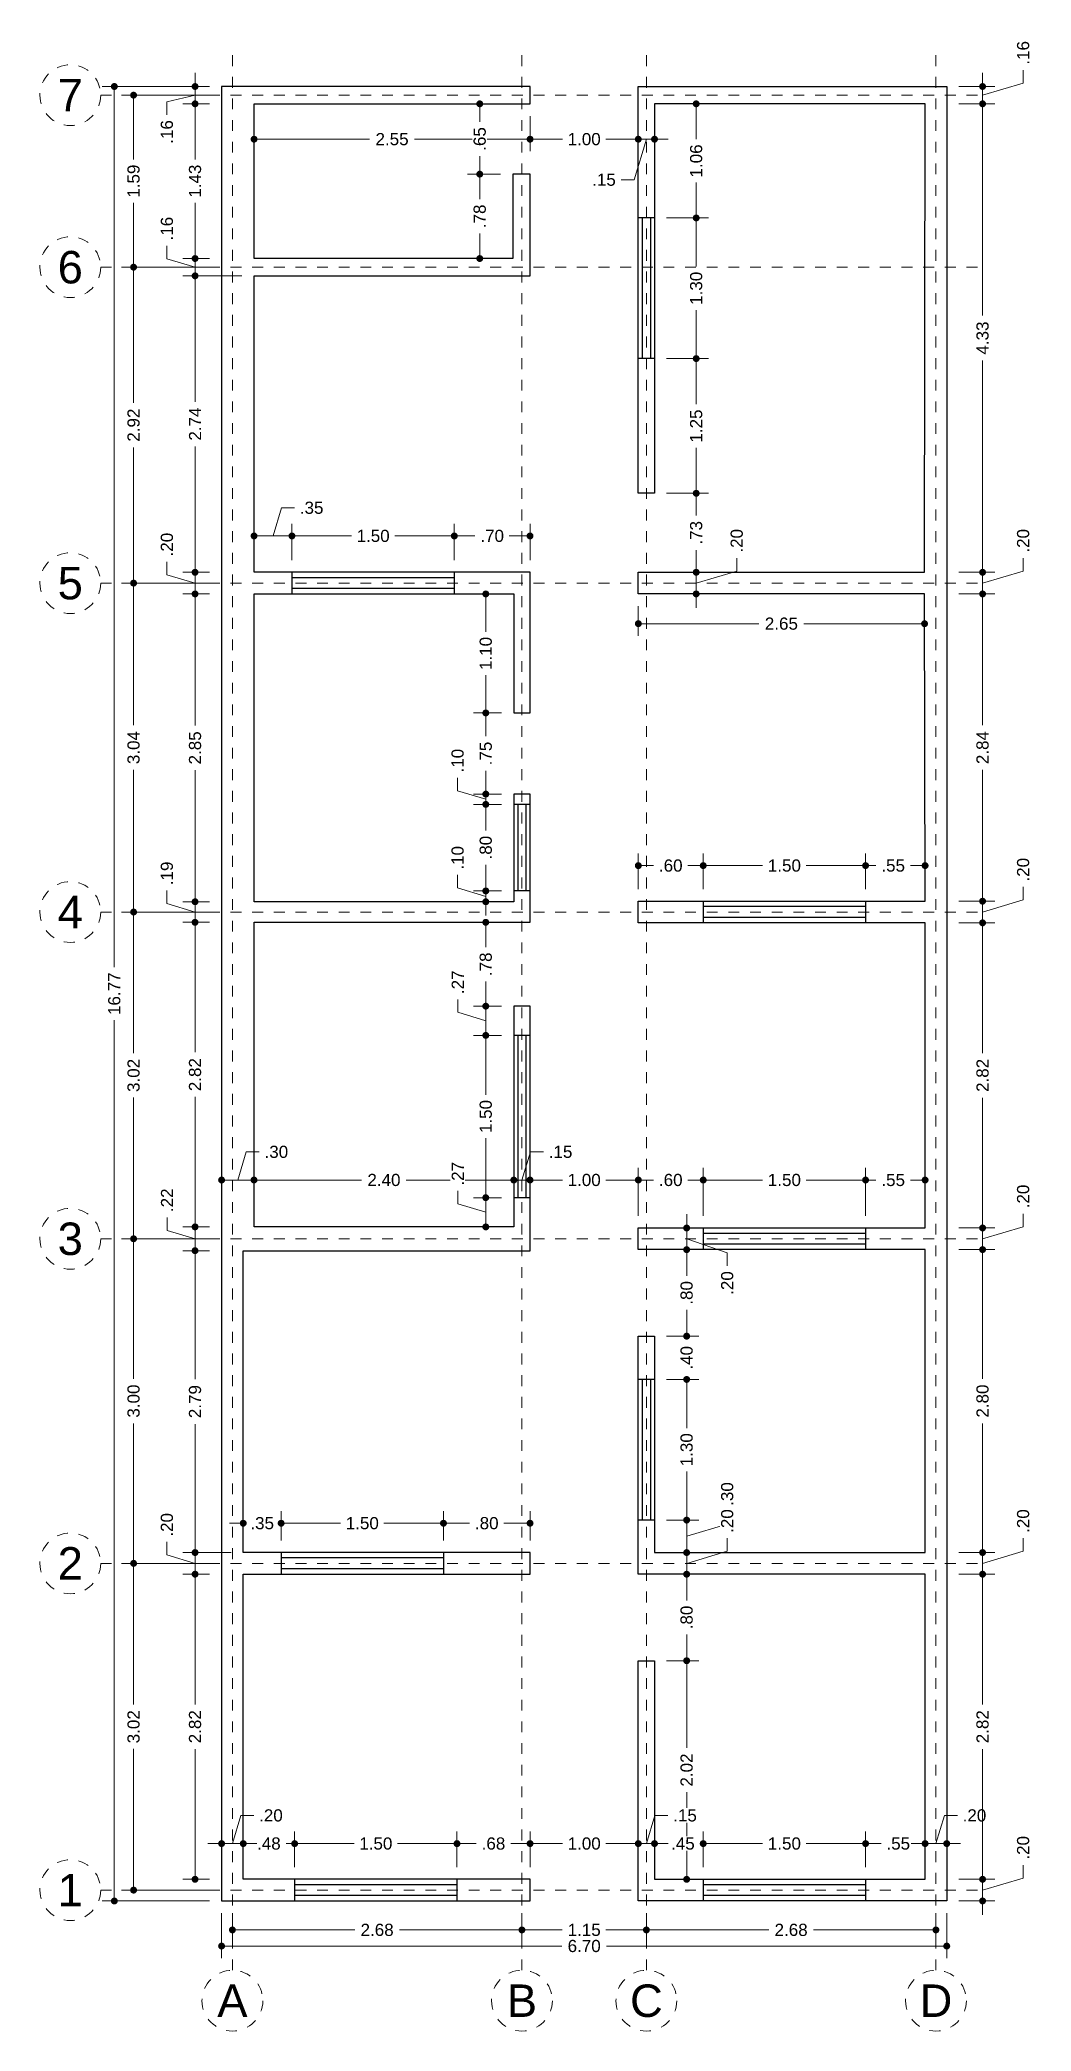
# Model space of a CAD drawing. Header units: millimetres. Extents: x 1.7 to 10.9, y -1.2 to 17.2.
import ezdxf
from ezdxf.enums import TextEntityAlignment as Align

# ---------------------------------------------------------------- set-up
doc = ezdxf.new("R2010")
doc.units = ezdxf.units.MM
doc.header["$LTSCALE"] = 0.001
doc.linetypes.add('CENTER2', pattern=[28.575, 19.05, -3.175, 3.175, -3.175])
doc.layers.get('0').update_dxf_attribs({"lineweight": 35})
doc.layers.get('Defpoints').update_dxf_attribs({"lineweight": 30})
for name, color, linetype, lineweight in [('Cotas', 7, 'Continuous', 18), ('Ejes', 7, 'CENTER2', 5), ('Muros', 7, 'Continuous', 30), ('Ventanas', 250, 'Continuous', 25)]:
    doc.layers.add(name, color=color, linetype=linetype, lineweight=lineweight)
doc.styles.get("Standard").update_dxf_attribs({"font": 'arial.ttf'})
doc.dimstyles.new('1-75', dxfattribs={"dimscale": 75, "dimtxt": 0.0015, "dimasz": 0.00085, "dimexe": 0.0015, "dimexo": 0.0015, "dimgap": 0.0008, "dimtad": 0, "dimzin": 4, "dimdsep": 46, "dimtxsty": 'Standard', "dimblk": 'DOT', "dimcen": 0.09, "dimclrd": 256, "dimclre": 256, "dimclrt": 256, "dimadec": 0, "dimazin": 0, "dimtfac": 1, "dimtofl": 0, "dimtmove": 1, "dimatfit": 2, "dimfxl": 0.0015, "dimtfill": 1, "dimtolj": 1, "dimtzin": 4, "dimlwd": -1, "dimlwe": -1, "dimarcsym": 0})

msp = doc.modelspace()

# ---------------------------------------------------------------- texts
at = {"layer": 'Ejes'}
for s, p in [('7', (2.003, 16.71)), ('6', (2.003, 15.12)), ('5', (2.003, 12.2)), ('4', (2.003, 9.16)), ('3', (2.003, 6.14)), ('2', (2.003, 3.14)), ('1', (2.003, 0.12)), ('A', (3.501, -0.902)), ('B', (6.176, -0.902)), ('C', (7.326, -0.902)), ('D', (10.001, -0.902))]:
    msp.add_text(s, height=0.3, dxfattribs=at).set_placement(p, align=Align.MIDDLE_CENTER)

# ---------------------------------------------------------------- blocks, each defined once
blk = doc.blocks.new('_DOT')
at = {"color": 0, "linetype": 'ByBlock'}
blk.add_line((-0.5, 0), (-1, 0), dxfattribs=at)
at = {"color": 0, "linetype": 'ByBlock', "const_width": 0.5}
blk.add_lwpolyline([(-0.25, 0, 1), (0.25, 0, 1)], format="xyb", close=True, dxfattribs=at)
blk = doc.blocks.new('*D4')
at = {"layer": 'Cotas', "transparency": 16777216}
for p, q in [((3.401, -0.093), (3.401, -0.51)), ((10.101, -0.093), (10.101, -0.51)), ((3.464, -0.397), (6.544, -0.397)), ((10.037, -0.397), (6.957, -0.397))]:
    blk.add_line(p, q, dxfattribs=at)
at = {"layer": 'Defpoints', "color": 0, "transparency": 16777216}
for p in [(3.401, 0.02), (10.101, 0.02), (10.101, -0.397)]:
    blk.add_point(p, dxfattribs=at)
at = {"layer": 'Cotas', "transparency": 16777216, "xscale": 0.06375, "yscale": 0.06375, "zscale": 0.06375, "rotation": 180}
blk.add_blockref('_DOT', (3.401, -0.397), dxfattribs=at)
at = {"layer": 'Cotas', "transparency": 16777216, "xscale": 0.06375, "yscale": 0.06375, "zscale": 0.06375}
blk.add_blockref('_DOT', (10.101, -0.397), dxfattribs=at)
at = {"layer": 'Cotas', "transparency": 16777216, "insert": (6.751, -0.397), "char_height": 0.1125, "attachment_point": 5, "bg_fill": 3, "box_fill_scale": 1.1, "bg_fill_color": 256, "bg_fill_true_color": 13158600, "bg_fill_transparency": 0}
blk.add_mtext('\\A1;6.70', dxfattribs=at)
blk = doc.blocks.new('*D5')
at = {"layer": 'Cotas', "transparency": 16777216}
for p, q in [((3.501, -0.093), (3.501, -0.361)), ((6.176, -0.093), (6.176, -0.361)), ((3.564, -0.248), (4.631, -0.248)), ((6.112, -0.248), (5.045, -0.248))]:
    blk.add_line(p, q, dxfattribs=at)
at = {"layer": 'Defpoints', "color": 0, "transparency": 16777216}
for p in [(3.501, 0.02), (6.176, 0.02), (6.176, -0.248)]:
    blk.add_point(p, dxfattribs=at)
at = {"layer": 'Cotas', "transparency": 16777216, "xscale": 0.06375, "yscale": 0.06375, "zscale": 0.06375, "rotation": 180}
blk.add_blockref('_DOT', (3.501, -0.248), dxfattribs=at)
at = {"layer": 'Cotas', "transparency": 16777216, "xscale": 0.06375, "yscale": 0.06375, "zscale": 0.06375}
blk.add_blockref('_DOT', (6.176, -0.248), dxfattribs=at)
at = {"layer": 'Cotas', "transparency": 16777216, "insert": (4.838, -0.248), "char_height": 0.1125, "attachment_point": 5, "bg_fill": 3, "box_fill_scale": 1.1, "bg_fill_color": 256, "bg_fill_true_color": 13158600, "bg_fill_transparency": 0}
blk.add_mtext('\\A1;2.68', dxfattribs=at)
blk = doc.blocks.new('*D6')
at = {"layer": 'Cotas', "transparency": 16777216}
for p, q in [((6.176, -0.093), (6.176, -0.361)), ((7.326, -0.093), (7.326, -0.361)), ((6.239, -0.248), (6.549, -0.248)), ((7.262, -0.248), (6.952, -0.248))]:
    blk.add_line(p, q, dxfattribs=at)
at = {"layer": 'Defpoints', "color": 0, "transparency": 16777216}
for p in [(6.176, 0.02), (7.326, 0.02), (7.326, -0.248)]:
    blk.add_point(p, dxfattribs=at)
at = {"layer": 'Cotas', "transparency": 16777216, "xscale": 0.06375, "yscale": 0.06375, "zscale": 0.06375, "rotation": 180}
blk.add_blockref('_DOT', (6.176, -0.248), dxfattribs=at)
at = {"layer": 'Cotas', "transparency": 16777216, "xscale": 0.06375, "yscale": 0.06375, "zscale": 0.06375}
blk.add_blockref('_DOT', (7.326, -0.248), dxfattribs=at)
at = {"layer": 'Cotas', "transparency": 16777216, "insert": (6.751, -0.248), "char_height": 0.1125, "attachment_point": 5, "bg_fill": 3, "box_fill_scale": 1.1, "bg_fill_color": 256, "bg_fill_true_color": 13158600, "bg_fill_transparency": 0}
blk.add_mtext('\\A1;1.15', dxfattribs=at)
blk = doc.blocks.new('*D7')
at = {"layer": 'Cotas', "transparency": 16777216}
for p, q in [((7.326, -0.093), (7.326, -0.361)), ((10.001, -0.093), (10.001, -0.361)), ((7.389, -0.248), (8.456, -0.248)), ((9.937, -0.248), (8.87, -0.248))]:
    blk.add_line(p, q, dxfattribs=at)
at = {"layer": 'Defpoints', "color": 0, "transparency": 16777216}
for p in [(7.326, 0.02), (10.001, 0.02), (10.001, -0.248)]:
    blk.add_point(p, dxfattribs=at)
at = {"layer": 'Cotas', "transparency": 16777216, "xscale": 0.06375, "yscale": 0.06375, "zscale": 0.06375, "rotation": 180}
blk.add_blockref('_DOT', (7.326, -0.248), dxfattribs=at)
at = {"layer": 'Cotas', "transparency": 16777216, "xscale": 0.06375, "yscale": 0.06375, "zscale": 0.06375}
blk.add_blockref('_DOT', (10.001, -0.248), dxfattribs=at)
at = {"layer": 'Cotas', "transparency": 16777216, "insert": (8.663, -0.248), "char_height": 0.1125, "attachment_point": 5, "bg_fill": 3, "box_fill_scale": 1.1, "bg_fill_color": 256, "bg_fill_true_color": 13158600, "bg_fill_transparency": 0}
blk.add_mtext('\\A1;2.68', dxfattribs=at)
blk = doc.blocks.new('*D8')
at = {"layer": 'Cotas', "transparency": 16777216}
for p, q in [((3.601, 0.332), (3.601, 0.663)), ((4.076, 0.332), (4.076, 0.663)), ((3.664, 0.55), (3.679, 0.55)), ((4.012, 0.55), (3.997, 0.55))]:
    blk.add_line(p, q, dxfattribs=at)
at = {"layer": 'Defpoints', "color": 0, "transparency": 16777216}
for p in [(4.076, 0.55), (3.601, 0.22), (4.076, 0.22)]:
    blk.add_point(p, dxfattribs=at)
at = {"layer": 'Cotas', "transparency": 16777216, "insert": (3.838, 0.55), "char_height": 0.1125, "attachment_point": 5, "bg_fill": 3, "box_fill_scale": 1.1, "bg_fill_color": 256, "bg_fill_true_color": 13158600, "bg_fill_transparency": 0}
blk.add_mtext('\\A1;.48', dxfattribs=at)
at = {"layer": 'Cotas', "transparency": 16777216, "xscale": 0.06375, "yscale": 0.06375, "zscale": 0.06375, "rotation": 180}
blk.add_blockref('_DOT', (3.601, 0.55), dxfattribs=at)
at = {"layer": 'Cotas', "transparency": 16777216, "xscale": 0.06375, "yscale": 0.06375, "zscale": 0.06375}
blk.add_blockref('_DOT', (4.076, 0.55), dxfattribs=at)
blk = doc.blocks.new('*D9')
at = {"layer": 'Cotas', "transparency": 16777216}
for p, q in [((4.076, 0.332), (4.076, 0.663)), ((5.576, 0.332), (5.576, 0.663)), ((4.139, 0.55), (4.625, 0.55)), ((5.512, 0.55), (5.026, 0.55))]:
    blk.add_line(p, q, dxfattribs=at)
at = {"layer": 'Defpoints', "color": 0, "transparency": 16777216}
for p in [(5.576, 0.55), (4.076, 0.22), (5.576, 0.22)]:
    blk.add_point(p, dxfattribs=at)
at = {"layer": 'Cotas', "transparency": 16777216, "xscale": 0.06375, "yscale": 0.06375, "zscale": 0.06375, "rotation": 180}
blk.add_blockref('_DOT', (4.076, 0.55), dxfattribs=at)
at = {"layer": 'Cotas', "transparency": 16777216, "xscale": 0.06375, "yscale": 0.06375, "zscale": 0.06375}
blk.add_blockref('_DOT', (5.576, 0.55), dxfattribs=at)
at = {"layer": 'Cotas', "transparency": 16777216, "insert": (4.826, 0.55), "char_height": 0.1125, "attachment_point": 5, "bg_fill": 3, "box_fill_scale": 1.1, "bg_fill_color": 256, "bg_fill_true_color": 13158600, "bg_fill_transparency": 0}
blk.add_mtext('\\A1;1.50', dxfattribs=at)
blk = doc.blocks.new('*D10')
at = {"layer": 'Cotas', "transparency": 16777216}
for p, q in [((5.576, 0.332), (5.576, 0.663)), ((6.251, 0.332), (6.251, 0.663)), ((5.639, 0.55), (5.754, 0.55)), ((6.187, 0.55), (6.072, 0.55))]:
    blk.add_line(p, q, dxfattribs=at)
at = {"layer": 'Defpoints', "color": 0, "transparency": 16777216}
for p in [(6.251, 0.55), (5.576, 0.22), (6.251, 0.22)]:
    blk.add_point(p, dxfattribs=at)
at = {"layer": 'Cotas', "transparency": 16777216, "xscale": 0.06375, "yscale": 0.06375, "zscale": 0.06375, "rotation": 180}
blk.add_blockref('_DOT', (5.576, 0.55), dxfattribs=at)
at = {"layer": 'Cotas', "transparency": 16777216, "xscale": 0.06375, "yscale": 0.06375, "zscale": 0.06375}
blk.add_blockref('_DOT', (6.251, 0.55), dxfattribs=at)
at = {"layer": 'Cotas', "transparency": 16777216, "insert": (5.913, 0.55), "char_height": 0.1125, "attachment_point": 5, "bg_fill": 3, "box_fill_scale": 1.1, "bg_fill_color": 256, "bg_fill_true_color": 13158600, "bg_fill_transparency": 0}
blk.add_mtext('\\A1;.68', dxfattribs=at)
blk = doc.blocks.new('*D11')
at = {"layer": 'Cotas', "transparency": 16777216}
for p, q in [((6.251, 0.332), (6.251, 0.663)), ((7.251, 0.132), (7.251, 0.663)), ((6.314, 0.55), (6.55, 0.55)), ((7.187, 0.55), (6.951, 0.55))]:
    blk.add_line(p, q, dxfattribs=at)
at = {"layer": 'Defpoints', "color": 0, "transparency": 16777216}
for p in [(7.251, 0.55), (6.251, 0.22), (7.251, 0.02)]:
    blk.add_point(p, dxfattribs=at)
at = {"layer": 'Cotas', "transparency": 16777216, "xscale": 0.06375, "yscale": 0.06375, "zscale": 0.06375, "rotation": 180}
blk.add_blockref('_DOT', (6.251, 0.55), dxfattribs=at)
at = {"layer": 'Cotas', "transparency": 16777216, "xscale": 0.06375, "yscale": 0.06375, "zscale": 0.06375}
blk.add_blockref('_DOT', (7.251, 0.55), dxfattribs=at)
at = {"layer": 'Cotas', "transparency": 16777216, "insert": (6.751, 0.55), "char_height": 0.1125, "attachment_point": 5, "bg_fill": 3, "box_fill_scale": 1.1, "bg_fill_color": 256, "bg_fill_true_color": 13158600, "bg_fill_transparency": 0}
blk.add_mtext('\\A1;1.00', dxfattribs=at)
blk = doc.blocks.new('*D12')
at = {"layer": 'Cotas', "transparency": 16777216}
for p, q in [((7.326, 0.55), (7.404, 0.81)), ((7.404, 0.81), (7.524, 0.81)), ((7.251, 0.132), (7.251, 0.663)), ((7.401, 0.332), (7.401, 0.663)), ((7.187, 0.55), (7.123, 0.55)), ((7.251, 0.55), (7.401, 0.55)), ((7.464, 0.55), (7.528, 0.55))]:
    blk.add_line(p, q, dxfattribs=at)
at = {"layer": 'Defpoints', "color": 0, "transparency": 16777216}
for p in [(7.401, 0.55), (7.401, 0.22), (7.251, 0.02)]:
    blk.add_point(p, dxfattribs=at)
at = {"layer": 'Cotas', "transparency": 16777216, "xscale": 0.06375, "yscale": 0.06375, "zscale": 0.06375}
blk.add_blockref('_DOT', (7.251, 0.55), dxfattribs=at)
at = {"layer": 'Cotas', "transparency": 16777216, "xscale": 0.06375, "yscale": 0.06375, "zscale": 0.06375, "rotation": 180}
blk.add_blockref('_DOT', (7.401, 0.55), dxfattribs=at)
at = {"layer": 'Cotas', "transparency": 16777216, "insert": (7.683, 0.81), "char_height": 0.1125, "attachment_point": 5, "bg_fill": 3, "box_fill_scale": 1.1, "bg_fill_color": 256, "bg_fill_true_color": 13158600, "bg_fill_transparency": 0}
blk.add_mtext('\\A1;.15', dxfattribs=at)
blk = doc.blocks.new('*D13')
at = {"layer": 'Cotas', "transparency": 16777216}
for p, q in [((7.401, 0.332), (7.401, 0.663)), ((7.851, 0.332), (7.851, 0.663)), ((7.337, 0.55), (7.273, 0.55)), ((7.914, 0.55), (7.978, 0.55))]:
    blk.add_line(p, q, dxfattribs=at)
at = {"layer": 'Defpoints', "color": 0, "transparency": 16777216}
for p in [(7.401, 0.22), (7.851, 0.22)]:
    blk.add_point(p, dxfattribs=at)
at = {"layer": 'Cotas', "transparency": 16777216, "xscale": 0.06375, "yscale": 0.06375, "zscale": 0.06375}
blk.add_blockref('_DOT', (7.401, 0.55), dxfattribs=at)
at = {"layer": 'Cotas', "transparency": 16777216, "insert": (7.663, 0.55), "char_height": 0.1125, "attachment_point": 5, "bg_fill": 3, "box_fill_scale": 1.1, "bg_fill_color": 256, "bg_fill_true_color": 13158600, "bg_fill_transparency": 0}
blk.add_mtext('\\A1;.45', dxfattribs=at)
at = {"layer": 'Defpoints', "color": 0, "transparency": 16777216}
blk.add_point((7.851, 0.55), dxfattribs=at)
at = {"layer": 'Cotas', "transparency": 16777216, "xscale": 0.06375, "yscale": 0.06375, "zscale": 0.06375, "rotation": 180}
blk.add_blockref('_DOT', (7.851, 0.55), dxfattribs=at)
blk = doc.blocks.new('*D14')
at = {"layer": 'Cotas', "transparency": 16777216}
for p, q in [((7.851, 0.332), (7.851, 0.663)), ((9.351, 0.332), (9.351, 0.663)), ((7.914, 0.55), (8.4, 0.55)), ((9.287, 0.55), (8.801, 0.55))]:
    blk.add_line(p, q, dxfattribs=at)
at = {"layer": 'Defpoints', "color": 0, "transparency": 16777216}
for p in [(9.351, 0.55), (7.851, 0.22), (9.351, 0.22)]:
    blk.add_point(p, dxfattribs=at)
at = {"layer": 'Cotas', "transparency": 16777216, "xscale": 0.06375, "yscale": 0.06375, "zscale": 0.06375, "rotation": 180}
blk.add_blockref('_DOT', (7.851, 0.55), dxfattribs=at)
at = {"layer": 'Cotas', "transparency": 16777216, "xscale": 0.06375, "yscale": 0.06375, "zscale": 0.06375}
blk.add_blockref('_DOT', (9.351, 0.55), dxfattribs=at)
at = {"layer": 'Cotas', "transparency": 16777216, "insert": (8.601, 0.55), "char_height": 0.1125, "attachment_point": 5, "bg_fill": 3, "box_fill_scale": 1.1, "bg_fill_color": 256, "bg_fill_true_color": 13158600, "bg_fill_transparency": 0}
blk.add_mtext('\\A1;1.50', dxfattribs=at)
blk = doc.blocks.new('*D15')
at = {"layer": 'Cotas', "transparency": 16777216}
for p, q in [((9.351, 0.332), (9.351, 0.663)), ((9.901, 0.332), (9.901, 0.663)), ((9.414, 0.55), (9.494, 0.55)), ((9.837, 0.55), (9.812, 0.55))]:
    blk.add_line(p, q, dxfattribs=at)
at = {"layer": 'Defpoints', "color": 0, "transparency": 16777216}
for p in [(9.901, 0.55), (9.351, 0.22), (9.901, 0.22)]:
    blk.add_point(p, dxfattribs=at)
at = {"layer": 'Cotas', "transparency": 16777216, "xscale": 0.06375, "yscale": 0.06375, "zscale": 0.06375, "rotation": 180}
blk.add_blockref('_DOT', (9.351, 0.55), dxfattribs=at)
at = {"layer": 'Cotas', "transparency": 16777216, "insert": (9.653, 0.55), "char_height": 0.1125, "attachment_point": 5, "bg_fill": 3, "box_fill_scale": 1.1, "bg_fill_color": 256, "bg_fill_true_color": 13158600, "bg_fill_transparency": 0}
blk.add_mtext('\\A1;.55', dxfattribs=at)
at = {"layer": 'Cotas', "transparency": 16777216, "xscale": 0.06375, "yscale": 0.06375, "zscale": 0.06375}
blk.add_blockref('_DOT', (9.901, 0.55), dxfattribs=at)
blk = doc.blocks.new('*D16')
at = {"layer": 'Cotas', "transparency": 16777216}
for p, q in [((10.001, 0.55), (10.079, 0.81)), ((10.079, 0.81), (10.199, 0.81)), ((9.901, 0.332), (9.901, 0.663)), ((10.101, 0.132), (10.101, 0.663)), ((9.837, 0.55), (9.773, 0.55)), ((9.901, 0.55), (10.101, 0.55)), ((10.164, 0.55), (10.228, 0.55))]:
    blk.add_line(p, q, dxfattribs=at)
at = {"layer": 'Defpoints', "color": 0, "transparency": 16777216}
for p in [(10.101, 0.55), (9.901, 0.22), (10.101, 0.02)]:
    blk.add_point(p, dxfattribs=at)
at = {"layer": 'Cotas', "transparency": 16777216, "xscale": 0.06375, "yscale": 0.06375, "zscale": 0.06375}
blk.add_blockref('_DOT', (9.901, 0.55), dxfattribs=at)
at = {"layer": 'Cotas', "transparency": 16777216, "xscale": 0.06375, "yscale": 0.06375, "zscale": 0.06375, "rotation": 180}
blk.add_blockref('_DOT', (10.101, 0.55), dxfattribs=at)
at = {"layer": 'Cotas', "transparency": 16777216, "insert": (10.357, 0.81), "char_height": 0.1125, "attachment_point": 5, "bg_fill": 3, "box_fill_scale": 1.1, "bg_fill_color": 256, "bg_fill_true_color": 13158600, "bg_fill_transparency": 0}
blk.add_mtext('\\A1;.20', dxfattribs=at)
blk = doc.blocks.new('*D17')
at = {"layer": 'Cotas', "transparency": 16777216}
for p, q in [((3.288, 16.79), (2.297, 16.79)), ((2.41, 16.726), (2.41, 8.65)), ((2.41, 0.084), (2.41, 8.16)), ((3.288, 0.02), (2.297, 0.02))]:
    blk.add_line(p, q, dxfattribs=at)
at = {"layer": 'Defpoints', "color": 0, "transparency": 16777216}
for p in [(2.41, 16.79), (3.401, 16.79), (3.401, 0.02)]:
    blk.add_point(p, dxfattribs=at)
at = {"layer": 'Cotas', "transparency": 16777216, "xscale": 0.06375, "yscale": 0.06375, "zscale": 0.06375}
for p, rotation in [((2.41, 16.79), 90), ((2.41, 0.02), 270)]:
    blk.add_blockref('_DOT', p, dxfattribs=dict(at, rotation=rotation))
at = {"layer": 'Cotas', "transparency": 16777216, "insert": (2.41, 8.405), "char_height": 0.1125, "attachment_point": 5, "rotation": 90, "bg_fill": 3, "box_fill_scale": 1.1, "bg_fill_color": 256, "bg_fill_true_color": 13158600, "bg_fill_transparency": 0}
blk.add_mtext('\\A1;16.77', dxfattribs=at)
blk = doc.blocks.new('*D18')
at = {"layer": 'Cotas', "transparency": 16777216}
for p, q in [((3.288, 16.71), (2.475, 16.71)), ((2.588, 16.646), (2.588, 16.116)), ((2.588, 15.184), (2.588, 15.714)), ((3.288, 15.12), (2.475, 15.12))]:
    blk.add_line(p, q, dxfattribs=at)
at = {"layer": 'Defpoints', "color": 0, "transparency": 16777216}
for p in [(3.401, 16.71), (2.588, 15.12), (3.401, 15.12)]:
    blk.add_point(p, dxfattribs=at)
at = {"layer": 'Cotas', "transparency": 16777216, "xscale": 0.06375, "yscale": 0.06375, "zscale": 0.06375}
for p, rotation in [((2.588, 16.71), 90), ((2.588, 15.12), 270)]:
    blk.add_blockref('_DOT', p, dxfattribs=dict(at, rotation=rotation))
at = {"layer": 'Cotas', "transparency": 16777216, "insert": (2.588, 15.915), "char_height": 0.1125, "attachment_point": 5, "rotation": 90, "bg_fill": 3, "box_fill_scale": 1.1, "bg_fill_color": 256, "bg_fill_true_color": 13158600, "bg_fill_transparency": 0}
blk.add_mtext('\\A1;1.59', dxfattribs=at)
blk = doc.blocks.new('*D19')
at = {"layer": 'Cotas', "transparency": 16777216}
for p, q in [((3.288, 15.12), (2.475, 15.12)), ((2.588, 15.056), (2.588, 13.866)), ((2.588, 12.264), (2.588, 13.454)), ((3.288, 12.2), (2.475, 12.2))]:
    blk.add_line(p, q, dxfattribs=at)
at = {"layer": 'Defpoints', "color": 0, "transparency": 16777216}
for p in [(3.401, 15.12), (2.588, 12.2), (3.401, 12.2)]:
    blk.add_point(p, dxfattribs=at)
at = {"layer": 'Cotas', "transparency": 16777216, "xscale": 0.06375, "yscale": 0.06375, "zscale": 0.06375}
for p, rotation in [((2.588, 15.12), 90), ((2.588, 12.2), 270)]:
    blk.add_blockref('_DOT', p, dxfattribs=dict(at, rotation=rotation))
at = {"layer": 'Cotas', "transparency": 16777216, "insert": (2.588, 13.66), "char_height": 0.1125, "attachment_point": 5, "rotation": 90, "bg_fill": 3, "box_fill_scale": 1.1, "bg_fill_color": 256, "bg_fill_true_color": 13158600, "bg_fill_transparency": 0}
blk.add_mtext('\\A1;2.92', dxfattribs=at)
blk = doc.blocks.new('*D20')
at = {"layer": 'Cotas', "transparency": 16777216}
for p, q in [((3.288, 12.2), (2.475, 12.2)), ((2.588, 12.136), (2.588, 10.886)), ((2.588, 9.224), (2.588, 10.474)), ((3.288, 9.16), (2.475, 9.16))]:
    blk.add_line(p, q, dxfattribs=at)
at = {"layer": 'Defpoints', "color": 0, "transparency": 16777216}
for p in [(3.401, 12.2), (2.588, 9.16), (3.401, 9.16)]:
    blk.add_point(p, dxfattribs=at)
at = {"layer": 'Cotas', "transparency": 16777216, "xscale": 0.06375, "yscale": 0.06375, "zscale": 0.06375}
for p, rotation in [((2.588, 12.2), 90), ((2.588, 9.16), 270)]:
    blk.add_blockref('_DOT', p, dxfattribs=dict(at, rotation=rotation))
at = {"layer": 'Cotas', "transparency": 16777216, "insert": (2.588, 10.68), "char_height": 0.1125, "attachment_point": 5, "rotation": 90, "bg_fill": 3, "box_fill_scale": 1.1, "bg_fill_color": 256, "bg_fill_true_color": 13158600, "bg_fill_transparency": 0}
blk.add_mtext('\\A1;3.04', dxfattribs=at)
blk = doc.blocks.new('*D21')
at = {"layer": 'Cotas', "transparency": 16777216}
for p, q in [((3.288, 9.16), (2.475, 9.16)), ((2.588, 9.096), (2.588, 7.855)), ((2.588, 6.204), (2.588, 7.445)), ((3.288, 6.14), (2.475, 6.14))]:
    blk.add_line(p, q, dxfattribs=at)
at = {"layer": 'Defpoints', "color": 0, "transparency": 16777216}
for p in [(3.401, 9.16), (2.588, 6.14), (3.401, 6.14)]:
    blk.add_point(p, dxfattribs=at)
at = {"layer": 'Cotas', "transparency": 16777216, "xscale": 0.06375, "yscale": 0.06375, "zscale": 0.06375}
for p, rotation in [((2.588, 9.16), 90), ((2.588, 6.14), 270)]:
    blk.add_blockref('_DOT', p, dxfattribs=dict(at, rotation=rotation))
at = {"layer": 'Cotas', "transparency": 16777216, "insert": (2.588, 7.65), "char_height": 0.1125, "attachment_point": 5, "rotation": 90, "bg_fill": 3, "box_fill_scale": 1.1, "bg_fill_color": 256, "bg_fill_true_color": 13158600, "bg_fill_transparency": 0}
blk.add_mtext('\\A1;3.02', dxfattribs=at)
blk = doc.blocks.new('*D22')
at = {"layer": 'Cotas', "transparency": 16777216}
for p, q in [((3.288, 6.14), (2.475, 6.14)), ((2.588, 6.076), (2.588, 4.846)), ((2.588, 3.204), (2.588, 4.434)), ((3.288, 3.14), (2.475, 3.14))]:
    blk.add_line(p, q, dxfattribs=at)
at = {"layer": 'Defpoints', "color": 0, "transparency": 16777216}
for p in [(3.401, 6.14), (2.588, 3.14), (3.401, 3.14)]:
    blk.add_point(p, dxfattribs=at)
at = {"layer": 'Cotas', "transparency": 16777216, "xscale": 0.06375, "yscale": 0.06375, "zscale": 0.06375}
for p, rotation in [((2.588, 6.14), 90), ((2.588, 3.14), 270)]:
    blk.add_blockref('_DOT', p, dxfattribs=dict(at, rotation=rotation))
at = {"layer": 'Cotas', "transparency": 16777216, "insert": (2.588, 4.64), "char_height": 0.1125, "attachment_point": 5, "rotation": 90, "bg_fill": 3, "box_fill_scale": 1.1, "bg_fill_color": 256, "bg_fill_true_color": 13158600, "bg_fill_transparency": 0}
blk.add_mtext('\\A1;3.00', dxfattribs=at)
blk = doc.blocks.new('*D23')
at = {"layer": 'Cotas', "transparency": 16777216}
for p, q in [((3.288, 3.14), (2.475, 3.14)), ((2.588, 3.076), (2.588, 1.835)), ((2.588, 0.184), (2.588, 1.425)), ((3.288, 0.12), (2.475, 0.12))]:
    blk.add_line(p, q, dxfattribs=at)
at = {"layer": 'Defpoints', "color": 0, "transparency": 16777216}
for p in [(3.401, 3.14), (2.588, 0.12), (3.401, 0.12)]:
    blk.add_point(p, dxfattribs=at)
at = {"layer": 'Cotas', "transparency": 16777216, "xscale": 0.06375, "yscale": 0.06375, "zscale": 0.06375}
for p, rotation in [((2.588, 3.14), 90), ((2.588, 0.12), 270)]:
    blk.add_blockref('_DOT', p, dxfattribs=dict(at, rotation=rotation))
at = {"layer": 'Cotas', "transparency": 16777216, "insert": (2.588, 1.63), "char_height": 0.1125, "attachment_point": 5, "rotation": 90, "bg_fill": 3, "box_fill_scale": 1.1, "bg_fill_color": 256, "bg_fill_true_color": 13158600, "bg_fill_transparency": 0}
blk.add_mtext('\\A1;3.02', dxfattribs=at)
blk = doc.blocks.new('*D24')
at = {"layer": 'Cotas', "transparency": 16777216}
for p, q in [((3.288, 3.04), (3.043, 3.04)), ((3.156, 2.976), (3.156, 1.836)), ((3.156, 0.284), (3.156, 1.424)), ((3.288, 0.22), (3.043, 0.22))]:
    blk.add_line(p, q, dxfattribs=at)
at = {"layer": 'Defpoints', "color": 0, "transparency": 16777216}
for p in [(3.156, 3.04), (3.401, 3.04), (3.401, 0.22)]:
    blk.add_point(p, dxfattribs=at)
at = {"layer": 'Cotas', "transparency": 16777216, "xscale": 0.06375, "yscale": 0.06375, "zscale": 0.06375}
for p, rotation in [((3.156, 3.04), 90), ((3.156, 0.22), 270)]:
    blk.add_blockref('_DOT', p, dxfattribs=dict(at, rotation=rotation))
at = {"layer": 'Cotas', "transparency": 16777216, "insert": (3.156, 1.63), "char_height": 0.1125, "attachment_point": 5, "rotation": 90, "bg_fill": 3, "box_fill_scale": 1.1, "bg_fill_color": 256, "bg_fill_true_color": 13158600, "bg_fill_transparency": 0}
blk.add_mtext('\\A1;2.82', dxfattribs=at)
blk = doc.blocks.new('*D25')
at = {"layer": 'Cotas', "transparency": 16777216}
for p, q in [((2.896, 3.218), (2.896, 3.338)), ((3.156, 3.304), (3.156, 3.367)), ((3.156, 3.14), (2.896, 3.218)), ((3.488, 3.24), (3.043, 3.24)), ((3.156, 3.04), (3.156, 3.24)), ((3.288, 3.04), (3.043, 3.04)), ((3.156, 2.976), (3.156, 2.912))]:
    blk.add_line(p, q, dxfattribs=at)
at = {"layer": 'Defpoints', "color": 0, "transparency": 16777216}
for p in [(3.156, 3.24), (3.601, 3.24), (3.401, 3.04)]:
    blk.add_point(p, dxfattribs=at)
at = {"layer": 'Cotas', "transparency": 16777216, "xscale": 0.06375, "yscale": 0.06375, "zscale": 0.06375}
for p, rotation in [((3.156, 3.24), 270), ((3.156, 3.04), 90)]:
    blk.add_blockref('_DOT', p, dxfattribs=dict(at, rotation=rotation))
at = {"layer": 'Cotas', "transparency": 16777216, "insert": (2.896, 3.496), "char_height": 0.1125, "attachment_point": 5, "rotation": 90, "bg_fill": 3, "box_fill_scale": 1.1, "bg_fill_color": 256, "bg_fill_true_color": 13158600, "bg_fill_transparency": 0}
blk.add_mtext('\\A1;.20', dxfattribs=at)
blk = doc.blocks.new('*D26')
at = {"layer": 'Cotas', "transparency": 16777216}
for p, q in [((3.288, 6.03), (3.043, 6.03)), ((3.156, 5.966), (3.156, 4.842)), ((3.156, 3.304), (3.156, 4.428)), ((3.488, 3.24), (3.043, 3.24))]:
    blk.add_line(p, q, dxfattribs=at)
at = {"layer": 'Defpoints', "color": 0, "transparency": 16777216}
for p in [(3.156, 6.03), (3.401, 6.03), (3.601, 3.24)]:
    blk.add_point(p, dxfattribs=at)
at = {"layer": 'Cotas', "transparency": 16777216, "xscale": 0.06375, "yscale": 0.06375, "zscale": 0.06375}
for p, rotation in [((3.156, 6.03), 90), ((3.156, 3.24), 270)]:
    blk.add_blockref('_DOT', p, dxfattribs=dict(at, rotation=rotation))
at = {"layer": 'Cotas', "transparency": 16777216, "insert": (3.156, 4.635), "char_height": 0.1125, "attachment_point": 5, "rotation": 90, "bg_fill": 3, "box_fill_scale": 1.1, "bg_fill_color": 256, "bg_fill_true_color": 13158600, "bg_fill_transparency": 0}
blk.add_mtext('\\A1;2.79', dxfattribs=at)
blk = doc.blocks.new('*D27')
at = {"layer": 'Cotas', "transparency": 16777216}
for p, q in [((2.896, 9.238), (2.896, 9.358)), ((3.156, 9.16), (2.896, 9.238)), ((3.288, 9.255), (3.043, 9.255)), ((3.156, 9.319), (3.156, 9.382)), ((3.156, 9.065), (3.156, 9.255)), ((3.288, 9.065), (3.043, 9.065)), ((3.156, 9.001), (3.156, 8.937))]:
    blk.add_line(p, q, dxfattribs=at)
at = {"layer": 'Defpoints', "color": 0, "transparency": 16777216}
for p in [(3.156, 9.255), (3.401, 9.255), (3.401, 9.065)]:
    blk.add_point(p, dxfattribs=at)
at = {"layer": 'Cotas', "transparency": 16777216, "xscale": 0.06375, "yscale": 0.06375, "zscale": 0.06375}
for p, rotation in [((3.156, 9.255), 270), ((3.156, 9.065), 90)]:
    blk.add_blockref('_DOT', p, dxfattribs=dict(at, rotation=rotation))
at = {"layer": 'Cotas', "transparency": 16777216, "insert": (2.896, 9.517), "char_height": 0.1125, "attachment_point": 5, "rotation": 90, "bg_fill": 3, "box_fill_scale": 1.1, "bg_fill_color": 256, "bg_fill_true_color": 13158600, "bg_fill_transparency": 0}
blk.add_mtext('\\A1;.19', dxfattribs=at)
blk = doc.blocks.new('*D28')
at = {"layer": 'Cotas', "transparency": 16777216}
for p, q in [((3.288, 12.1), (3.043, 12.1)), ((3.156, 12.036), (3.156, 10.885)), ((3.156, 9.319), (3.156, 10.47)), ((3.288, 9.255), (3.043, 9.255))]:
    blk.add_line(p, q, dxfattribs=at)
at = {"layer": 'Defpoints', "color": 0, "transparency": 16777216}
for p in [(3.156, 12.1), (3.401, 12.1), (3.401, 9.255)]:
    blk.add_point(p, dxfattribs=at)
at = {"layer": 'Cotas', "transparency": 16777216, "xscale": 0.06375, "yscale": 0.06375, "zscale": 0.06375}
for p, rotation in [((3.156, 12.1), 90), ((3.156, 9.255), 270)]:
    blk.add_blockref('_DOT', p, dxfattribs=dict(at, rotation=rotation))
at = {"layer": 'Cotas', "transparency": 16777216, "insert": (3.156, 10.677), "char_height": 0.1125, "attachment_point": 5, "rotation": 90, "bg_fill": 3, "box_fill_scale": 1.1, "bg_fill_color": 256, "bg_fill_true_color": 13158600, "bg_fill_transparency": 0}
blk.add_mtext('\\A1;2.85', dxfattribs=at)
blk = doc.blocks.new('*D29')
at = {"layer": 'Cotas', "transparency": 16777216}
for p, q in [((3.288, 16.63), (3.043, 16.63)), ((3.156, 16.566), (3.156, 16.116)), ((3.156, 15.264), (3.156, 15.714)), ((3.288, 15.2), (3.043, 15.2))]:
    blk.add_line(p, q, dxfattribs=at)
at = {"layer": 'Defpoints', "color": 0, "transparency": 16777216}
for p in [(3.156, 16.63), (3.401, 16.63), (3.401, 15.2)]:
    blk.add_point(p, dxfattribs=at)
at = {"layer": 'Cotas', "transparency": 16777216, "xscale": 0.06375, "yscale": 0.06375, "zscale": 0.06375}
for p, rotation in [((3.156, 16.63), 90), ((3.156, 15.2), 270)]:
    blk.add_blockref('_DOT', p, dxfattribs=dict(at, rotation=rotation))
at = {"layer": 'Cotas', "transparency": 16777216, "insert": (3.156, 15.915), "char_height": 0.1125, "attachment_point": 5, "rotation": 90, "bg_fill": 3, "box_fill_scale": 1.1, "bg_fill_color": 256, "bg_fill_true_color": 13158600, "bg_fill_transparency": 0}
blk.add_mtext('\\A1;1.43', dxfattribs=at)
blk = doc.blocks.new('*D30')
at = {"layer": 'Cotas', "transparency": 16777216}
for p, q in [((3.288, 16.79), (3.043, 16.79)), ((3.156, 16.854), (3.156, 16.917)), ((3.156, 16.63), (3.156, 16.79)), ((3.156, 16.71), (2.896, 16.649)), ((2.896, 16.649), (2.896, 16.529)), ((3.288, 16.63), (3.043, 16.63)), ((3.156, 16.566), (3.156, 16.502))]:
    blk.add_line(p, q, dxfattribs=at)
at = {"layer": 'Defpoints', "color": 0, "transparency": 16777216}
for p in [(3.156, 16.79), (3.401, 16.79), (3.401, 16.63)]:
    blk.add_point(p, dxfattribs=at)
at = {"layer": 'Cotas', "transparency": 16777216, "xscale": 0.06375, "yscale": 0.06375, "zscale": 0.06375}
for p, rotation in [((3.156, 16.79), 270), ((3.156, 16.63), 90)]:
    blk.add_blockref('_DOT', p, dxfattribs=dict(at, rotation=rotation))
at = {"layer": 'Cotas', "transparency": 16777216, "insert": (2.896, 16.37), "char_height": 0.1125, "attachment_point": 5, "rotation": 90, "bg_fill": 3, "box_fill_scale": 1.1, "bg_fill_color": 256, "bg_fill_true_color": 13158600, "bg_fill_transparency": 0}
blk.add_mtext('\\A1;.16', dxfattribs=at)
blk = doc.blocks.new('*D31')
at = {"layer": 'Cotas', "transparency": 16777216}
for p, q in [((3.537, 3.511), (3.473, 3.511)), ((3.601, 3.352), (3.601, 3.624)), ((3.951, 3.352), (3.951, 3.624)), ((4.014, 3.511), (4.078, 3.511))]:
    blk.add_line(p, q, dxfattribs=at)
at = {"layer": 'Defpoints', "color": 0, "transparency": 16777216}
for p in [(3.601, 3.24), (3.951, 3.24)]:
    blk.add_point(p, dxfattribs=at)
at = {"layer": 'Cotas', "transparency": 16777216, "insert": (3.776, 3.511), "char_height": 0.1125, "attachment_point": 5, "bg_fill": 3, "box_fill_scale": 1.1, "bg_fill_color": 256, "bg_fill_true_color": 13158600, "bg_fill_transparency": 0}
blk.add_mtext('\\A1;.35', dxfattribs=at)
at = {"layer": 'Defpoints', "color": 0, "transparency": 16777216}
blk.add_point((3.951, 3.511), dxfattribs=at)
at = {"layer": 'Cotas', "transparency": 16777216, "xscale": 0.06375, "yscale": 0.06375, "zscale": 0.06375}
blk.add_blockref('_DOT', (3.601, 3.511), dxfattribs=at)
at = {"layer": 'Cotas', "transparency": 16777216, "xscale": 0.06375, "yscale": 0.06375, "zscale": 0.06375, "rotation": 180}
blk.add_blockref('_DOT', (3.951, 3.511), dxfattribs=at)
blk = doc.blocks.new('*D32')
at = {"layer": 'Cotas', "transparency": 16777216}
for p, q in [((3.951, 3.352), (3.951, 3.624)), ((4.014, 3.511), (4.5, 3.511)), ((5.387, 3.511), (4.901, 3.511)), ((5.451, 3.352), (5.451, 3.624))]:
    blk.add_line(p, q, dxfattribs=at)
at = {"layer": 'Defpoints', "color": 0, "transparency": 16777216}
for p in [(5.451, 3.511), (3.951, 3.24), (5.451, 3.24)]:
    blk.add_point(p, dxfattribs=at)
at = {"layer": 'Cotas', "transparency": 16777216, "xscale": 0.06375, "yscale": 0.06375, "zscale": 0.06375, "rotation": 180}
blk.add_blockref('_DOT', (3.951, 3.511), dxfattribs=at)
at = {"layer": 'Cotas', "transparency": 16777216, "xscale": 0.06375, "yscale": 0.06375, "zscale": 0.06375}
blk.add_blockref('_DOT', (5.451, 3.511), dxfattribs=at)
at = {"layer": 'Cotas', "transparency": 16777216, "insert": (4.701, 3.511), "char_height": 0.1125, "attachment_point": 5, "bg_fill": 3, "box_fill_scale": 1.1, "bg_fill_color": 256, "bg_fill_true_color": 13158600, "bg_fill_transparency": 0}
blk.add_mtext('\\A1;1.50', dxfattribs=at)
blk = doc.blocks.new('*D33')
at = {"layer": 'Cotas', "transparency": 16777216}
for p, q in [((5.451, 3.352), (5.451, 3.624)), ((5.514, 3.511), (5.692, 3.511)), ((6.187, 3.511), (6.009, 3.511)), ((6.251, 3.352), (6.251, 3.624))]:
    blk.add_line(p, q, dxfattribs=at)
at = {"layer": 'Defpoints', "color": 0, "transparency": 16777216}
for p in [(6.251, 3.511), (5.451, 3.24), (6.251, 3.24)]:
    blk.add_point(p, dxfattribs=at)
at = {"layer": 'Cotas', "transparency": 16777216, "xscale": 0.06375, "yscale": 0.06375, "zscale": 0.06375, "rotation": 180}
blk.add_blockref('_DOT', (5.451, 3.511), dxfattribs=at)
at = {"layer": 'Cotas', "transparency": 16777216, "xscale": 0.06375, "yscale": 0.06375, "zscale": 0.06375}
blk.add_blockref('_DOT', (6.251, 3.511), dxfattribs=at)
at = {"layer": 'Cotas', "transparency": 16777216, "insert": (5.851, 3.511), "char_height": 0.1125, "attachment_point": 5, "bg_fill": 3, "box_fill_scale": 1.1, "bg_fill_color": 256, "bg_fill_true_color": 13158600, "bg_fill_transparency": 0}
blk.add_mtext('\\A1;.80', dxfattribs=at)
blk = doc.blocks.new('*D34')
at = {"layer": 'Cotas', "transparency": 16777216}
for p, q in [((3.701, 6.362), (3.701, 6.796)), ((3.764, 6.683), (4.694, 6.683)), ((6.037, 6.683), (5.107, 6.683)), ((6.101, 6.362), (6.101, 6.796))]:
    blk.add_line(p, q, dxfattribs=at)
at = {"layer": 'Defpoints', "color": 0, "transparency": 16777216}
for p in [(6.101, 6.683), (3.701, 6.25), (6.101, 6.25)]:
    blk.add_point(p, dxfattribs=at)
at = {"layer": 'Cotas', "transparency": 16777216, "xscale": 0.06375, "yscale": 0.06375, "zscale": 0.06375, "rotation": 180}
blk.add_blockref('_DOT', (3.701, 6.683), dxfattribs=at)
at = {"layer": 'Cotas', "transparency": 16777216, "xscale": 0.06375, "yscale": 0.06375, "zscale": 0.06375}
blk.add_blockref('_DOT', (6.101, 6.683), dxfattribs=at)
at = {"layer": 'Cotas', "transparency": 16777216, "insert": (4.901, 6.683), "char_height": 0.1125, "attachment_point": 5, "bg_fill": 3, "box_fill_scale": 1.1, "bg_fill_color": 256, "bg_fill_true_color": 13158600, "bg_fill_transparency": 0}
blk.add_mtext('\\A1;2.40', dxfattribs=at)
blk = doc.blocks.new('*D35')
at = {"layer": 'Cotas', "transparency": 16777216}
for p, q in [((6.176, 6.683), (6.254, 6.943)), ((6.254, 6.943), (6.374, 6.943)), ((6.037, 6.683), (5.973, 6.683)), ((6.101, 6.362), (6.101, 6.796)), ((6.101, 6.683), (6.251, 6.683)), ((6.251, 6.632), (6.251, 6.796)), ((6.314, 6.683), (6.378, 6.683))]:
    blk.add_line(p, q, dxfattribs=at)
at = {"layer": 'Defpoints', "color": 0, "transparency": 16777216}
for p in [(6.251, 6.683), (6.251, 6.52), (6.101, 6.25)]:
    blk.add_point(p, dxfattribs=at)
at = {"layer": 'Cotas', "transparency": 16777216, "xscale": 0.06375, "yscale": 0.06375, "zscale": 0.06375}
blk.add_blockref('_DOT', (6.101, 6.683), dxfattribs=at)
at = {"layer": 'Cotas', "transparency": 16777216, "xscale": 0.06375, "yscale": 0.06375, "zscale": 0.06375, "rotation": 180}
blk.add_blockref('_DOT', (6.251, 6.683), dxfattribs=at)
at = {"layer": 'Cotas', "transparency": 16777216, "insert": (6.533, 6.943), "char_height": 0.1125, "attachment_point": 5, "bg_fill": 3, "box_fill_scale": 1.1, "bg_fill_color": 256, "bg_fill_true_color": 13158600, "bg_fill_transparency": 0}
blk.add_mtext('\\A1;.15', dxfattribs=at)
blk = doc.blocks.new('*D36')
at = {"layer": 'Cotas', "transparency": 16777216}
for p, q in [((6.251, 6.632), (6.251, 6.796)), ((6.314, 6.683), (6.55, 6.683)), ((7.187, 6.683), (6.951, 6.683)), ((7.251, 6.352), (7.251, 6.796))]:
    blk.add_line(p, q, dxfattribs=at)
at = {"layer": 'Defpoints', "color": 0, "transparency": 16777216}
for p in [(7.251, 6.683), (6.251, 6.52), (7.251, 6.24)]:
    blk.add_point(p, dxfattribs=at)
at = {"layer": 'Cotas', "transparency": 16777216, "xscale": 0.06375, "yscale": 0.06375, "zscale": 0.06375, "rotation": 180}
blk.add_blockref('_DOT', (6.251, 6.683), dxfattribs=at)
at = {"layer": 'Cotas', "transparency": 16777216, "xscale": 0.06375, "yscale": 0.06375, "zscale": 0.06375}
blk.add_blockref('_DOT', (7.251, 6.683), dxfattribs=at)
at = {"layer": 'Cotas', "transparency": 16777216, "insert": (6.751, 6.683), "char_height": 0.1125, "attachment_point": 5, "bg_fill": 3, "box_fill_scale": 1.1, "bg_fill_color": 256, "bg_fill_true_color": 13158600, "bg_fill_transparency": 0}
blk.add_mtext('\\A1;1.00', dxfattribs=at)
blk = doc.blocks.new('*D37')
at = {"layer": 'Cotas', "transparency": 16777216}
for p, q in [((7.251, 6.352), (7.251, 6.796)), ((7.314, 6.683), (7.392, 6.683)), ((7.787, 6.683), (7.709, 6.683)), ((7.851, 6.352), (7.851, 6.796))]:
    blk.add_line(p, q, dxfattribs=at)
at = {"layer": 'Defpoints', "color": 0, "transparency": 16777216}
for p in [(7.851, 6.683), (7.251, 6.24), (7.851, 6.24)]:
    blk.add_point(p, dxfattribs=at)
at = {"layer": 'Cotas', "transparency": 16777216, "xscale": 0.06375, "yscale": 0.06375, "zscale": 0.06375, "rotation": 180}
blk.add_blockref('_DOT', (7.251, 6.683), dxfattribs=at)
at = {"layer": 'Cotas', "transparency": 16777216, "xscale": 0.06375, "yscale": 0.06375, "zscale": 0.06375}
blk.add_blockref('_DOT', (7.851, 6.683), dxfattribs=at)
at = {"layer": 'Cotas', "transparency": 16777216, "insert": (7.551, 6.683), "char_height": 0.1125, "attachment_point": 5, "bg_fill": 3, "box_fill_scale": 1.1, "bg_fill_color": 256, "bg_fill_true_color": 13158600, "bg_fill_transparency": 0}
blk.add_mtext('\\A1;.60', dxfattribs=at)
blk = doc.blocks.new('*D38')
at = {"layer": 'Cotas', "transparency": 16777216}
for p, q in [((7.851, 6.352), (7.851, 6.796)), ((7.914, 6.683), (8.4, 6.683)), ((9.287, 6.683), (8.801, 6.683)), ((9.351, 6.352), (9.351, 6.796))]:
    blk.add_line(p, q, dxfattribs=at)
at = {"layer": 'Defpoints', "color": 0, "transparency": 16777216}
for p in [(9.351, 6.683), (7.851, 6.24), (9.351, 6.24)]:
    blk.add_point(p, dxfattribs=at)
at = {"layer": 'Cotas', "transparency": 16777216, "xscale": 0.06375, "yscale": 0.06375, "zscale": 0.06375, "rotation": 180}
blk.add_blockref('_DOT', (7.851, 6.683), dxfattribs=at)
at = {"layer": 'Cotas', "transparency": 16777216, "xscale": 0.06375, "yscale": 0.06375, "zscale": 0.06375}
blk.add_blockref('_DOT', (9.351, 6.683), dxfattribs=at)
at = {"layer": 'Cotas', "transparency": 16777216, "insert": (8.601, 6.683), "char_height": 0.1125, "attachment_point": 5, "bg_fill": 3, "box_fill_scale": 1.1, "bg_fill_color": 256, "bg_fill_true_color": 13158600, "bg_fill_transparency": 0}
blk.add_mtext('\\A1;1.50', dxfattribs=at)
blk = doc.blocks.new('*D39')
at = {"layer": 'Cotas', "transparency": 16777216}
for p, q in [((9.351, 6.352), (9.351, 6.796)), ((9.414, 6.683), (9.447, 6.683)), ((9.837, 6.683), (9.765, 6.683)), ((9.901, 6.352), (9.901, 6.796))]:
    blk.add_line(p, q, dxfattribs=at)
at = {"layer": 'Defpoints', "color": 0, "transparency": 16777216}
for p in [(9.901, 6.683), (9.351, 6.24), (9.901, 6.24)]:
    blk.add_point(p, dxfattribs=at)
at = {"layer": 'Cotas', "transparency": 16777216, "xscale": 0.06375, "yscale": 0.06375, "zscale": 0.06375}
blk.add_blockref('_DOT', (9.901, 6.683), dxfattribs=at)
at = {"layer": 'Cotas', "transparency": 16777216, "insert": (9.606, 6.683), "char_height": 0.1125, "attachment_point": 5, "bg_fill": 3, "box_fill_scale": 1.1, "bg_fill_color": 256, "bg_fill_true_color": 13158600, "bg_fill_transparency": 0}
blk.add_mtext('\\A1;.55', dxfattribs=at)
at = {"layer": 'Cotas', "transparency": 16777216, "xscale": 0.06375, "yscale": 0.06375, "zscale": 0.06375, "rotation": 180}
blk.add_blockref('_DOT', (9.351, 6.683), dxfattribs=at)
blk = doc.blocks.new('*D40')
at = {"layer": 'Cotas', "transparency": 16777216}
for p, q in [((3.551, 6.683), (3.629, 6.943)), ((3.629, 6.943), (3.749, 6.943)), ((3.401, 6.252), (3.401, 6.796)), ((3.637, 6.683), (3.464, 6.683)), ((3.701, 6.362), (3.701, 6.796))]:
    blk.add_line(p, q, dxfattribs=at)
at = {"layer": 'Defpoints', "color": 0, "transparency": 16777216}
for p in [(3.401, 6.683), (3.401, 6.14), (3.701, 6.25)]:
    blk.add_point(p, dxfattribs=at)
at = {"layer": 'Cotas', "transparency": 16777216, "xscale": 0.06375, "yscale": 0.06375, "zscale": 0.06375, "rotation": 180}
blk.add_blockref('_DOT', (3.401, 6.683), dxfattribs=at)
at = {"layer": 'Cotas', "transparency": 16777216, "xscale": 0.06375, "yscale": 0.06375, "zscale": 0.06375}
blk.add_blockref('_DOT', (3.701, 6.683), dxfattribs=at)
at = {"layer": 'Cotas', "transparency": 16777216, "insert": (3.907, 6.943), "char_height": 0.1125, "attachment_point": 5, "bg_fill": 3, "box_fill_scale": 1.1, "bg_fill_color": 256, "bg_fill_true_color": 13158600, "bg_fill_transparency": 0}
blk.add_mtext('\\A1;.30', dxfattribs=at)
blk = doc.blocks.new('*D41')
at = {"layer": 'Cotas', "transparency": 16777216}
for p, q in [((5.583, 6.463), (5.583, 6.583)), ((5.842, 6.385), (5.583, 6.463)), ((5.988, 6.52), (5.729, 6.52)), ((5.842, 6.314), (5.842, 6.456)), ((5.988, 6.25), (5.729, 6.25))]:
    blk.add_line(p, q, dxfattribs=at)
at = {"layer": 'Defpoints', "color": 0, "transparency": 16777216}
for p in [(5.842, 6.52), (6.101, 6.52), (6.101, 6.25)]:
    blk.add_point(p, dxfattribs=at)
at = {"layer": 'Cotas', "transparency": 16777216, "xscale": 0.06375, "yscale": 0.06375, "zscale": 0.06375}
for p, rotation in [((5.842, 6.52), 90), ((5.842, 6.25), 270)]:
    blk.add_blockref('_DOT', p, dxfattribs=dict(at, rotation=rotation))
at = {"layer": 'Cotas', "transparency": 16777216, "insert": (5.583, 6.741), "char_height": 0.1125, "attachment_point": 5, "rotation": 90, "bg_fill": 3, "box_fill_scale": 1.1, "bg_fill_color": 256, "bg_fill_true_color": 13158600, "bg_fill_transparency": 0}
blk.add_mtext('\\A1;.27', dxfattribs=at)
blk = doc.blocks.new('*D42')
at = {"layer": 'Cotas', "transparency": 16777216}
for p, q in [((5.988, 8.02), (5.729, 8.02)), ((5.842, 7.956), (5.842, 7.471)), ((5.842, 6.584), (5.842, 7.069)), ((5.988, 6.52), (5.729, 6.52))]:
    blk.add_line(p, q, dxfattribs=at)
at = {"layer": 'Defpoints', "color": 0, "transparency": 16777216}
for p in [(5.842, 8.02), (6.101, 8.02), (6.101, 6.52)]:
    blk.add_point(p, dxfattribs=at)
at = {"layer": 'Cotas', "transparency": 16777216, "xscale": 0.06375, "yscale": 0.06375, "zscale": 0.06375}
for p, rotation in [((5.842, 8.02), 90), ((5.842, 6.52), 270)]:
    blk.add_blockref('_DOT', p, dxfattribs=dict(at, rotation=rotation))
at = {"layer": 'Cotas', "transparency": 16777216, "insert": (5.842, 7.27), "char_height": 0.1125, "attachment_point": 5, "rotation": 90, "bg_fill": 3, "box_fill_scale": 1.1, "bg_fill_color": 256, "bg_fill_true_color": 13158600, "bg_fill_transparency": 0}
blk.add_mtext('\\A1;1.50', dxfattribs=at)
blk = doc.blocks.new('*D43')
at = {"layer": 'Cotas', "transparency": 16777216}
for p, q in [((5.583, 8.233), (5.583, 8.353)), ((5.988, 8.29), (5.729, 8.29)), ((5.842, 8.155), (5.583, 8.233)), ((5.842, 8.084), (5.842, 8.226)), ((5.988, 8.02), (5.729, 8.02))]:
    blk.add_line(p, q, dxfattribs=at)
at = {"layer": 'Defpoints', "color": 0, "transparency": 16777216}
for p in [(5.842, 8.29), (6.101, 8.29), (6.101, 8.02)]:
    blk.add_point(p, dxfattribs=at)
at = {"layer": 'Cotas', "transparency": 16777216, "xscale": 0.06375, "yscale": 0.06375, "zscale": 0.06375}
for p, rotation in [((5.842, 8.29), 90), ((5.842, 8.02), 270)]:
    blk.add_blockref('_DOT', p, dxfattribs=dict(at, rotation=rotation))
at = {"layer": 'Cotas', "transparency": 16777216, "insert": (5.583, 8.511), "char_height": 0.1125, "attachment_point": 5, "rotation": 90, "bg_fill": 3, "box_fill_scale": 1.1, "bg_fill_color": 256, "bg_fill_true_color": 13158600, "bg_fill_transparency": 0}
blk.add_mtext('\\A1;.27', dxfattribs=at)
blk = doc.blocks.new('*D44')
at = {"layer": 'Cotas', "transparency": 16777216}
for p, q in [((6.063, 9.065), (5.729, 9.065)), ((5.842, 9.001), (5.842, 8.836)), ((5.842, 8.354), (5.842, 8.519)), ((5.988, 8.29), (5.729, 8.29))]:
    blk.add_line(p, q, dxfattribs=at)
at = {"layer": 'Defpoints', "color": 0, "transparency": 16777216}
for p in [(5.842, 9.065), (6.176, 9.065), (6.101, 8.29)]:
    blk.add_point(p, dxfattribs=at)
at = {"layer": 'Cotas', "transparency": 16777216, "xscale": 0.06375, "yscale": 0.06375, "zscale": 0.06375}
for p, rotation in [((5.842, 9.065), 90), ((5.842, 8.29), 270)]:
    blk.add_blockref('_DOT', p, dxfattribs=dict(at, rotation=rotation))
at = {"layer": 'Cotas', "transparency": 16777216, "insert": (5.842, 8.677), "char_height": 0.1125, "attachment_point": 5, "rotation": 90, "bg_fill": 3, "box_fill_scale": 1.1, "bg_fill_color": 256, "bg_fill_true_color": 13158600, "bg_fill_transparency": 0}
blk.add_mtext('\\A1;.78', dxfattribs=at)
blk = doc.blocks.new('*D45')
at = {"layer": 'Cotas', "transparency": 16777216}
for p, q in [((5.582, 9.383), (5.582, 9.503)), ((5.842, 9.419), (5.842, 9.482)), ((5.842, 9.305), (5.582, 9.383)), ((5.988, 9.355), (5.729, 9.355)), ((5.988, 9.255), (5.729, 9.255)), ((5.842, 9.255), (5.842, 9.355)), ((5.842, 9.191), (5.842, 9.127))]:
    blk.add_line(p, q, dxfattribs=at)
at = {"layer": 'Defpoints', "color": 0, "transparency": 16777216}
for p in [(5.842, 9.355), (6.101, 9.355), (6.101, 9.255)]:
    blk.add_point(p, dxfattribs=at)
at = {"layer": 'Cotas', "transparency": 16777216, "xscale": 0.06375, "yscale": 0.06375, "zscale": 0.06375}
for p, rotation in [((5.842, 9.355), 270), ((5.842, 9.255), 90)]:
    blk.add_blockref('_DOT', p, dxfattribs=dict(at, rotation=rotation))
at = {"layer": 'Cotas', "transparency": 16777216, "insert": (5.582, 9.661), "char_height": 0.1125, "attachment_point": 5, "rotation": 90, "bg_fill": 3, "box_fill_scale": 1.1, "bg_fill_color": 256, "bg_fill_true_color": 13158600, "bg_fill_transparency": 0}
blk.add_mtext('\\A1;.10', dxfattribs=at)
blk = doc.blocks.new('*D46')
at = {"layer": 'Cotas', "transparency": 16777216}
for p, q in [((5.988, 10.155), (5.729, 10.155)), ((5.842, 10.091), (5.842, 9.913)), ((5.842, 9.419), (5.842, 9.597)), ((5.988, 9.355), (5.729, 9.355))]:
    blk.add_line(p, q, dxfattribs=at)
at = {"layer": 'Defpoints', "color": 0, "transparency": 16777216}
for p in [(5.842, 10.155), (6.101, 10.155), (6.101, 9.355)]:
    blk.add_point(p, dxfattribs=at)
at = {"layer": 'Cotas', "transparency": 16777216, "xscale": 0.06375, "yscale": 0.06375, "zscale": 0.06375}
for p, rotation in [((5.842, 10.155), 90), ((5.842, 9.355), 270)]:
    blk.add_blockref('_DOT', p, dxfattribs=dict(at, rotation=rotation))
at = {"layer": 'Cotas', "transparency": 16777216, "insert": (5.842, 9.755), "char_height": 0.1125, "attachment_point": 5, "rotation": 90, "bg_fill": 3, "box_fill_scale": 1.1, "bg_fill_color": 256, "bg_fill_true_color": 13158600, "bg_fill_transparency": 0}
blk.add_mtext('\\A1;.80', dxfattribs=at)
blk = doc.blocks.new('*D47')
at = {"layer": 'Cotas', "transparency": 16777216}
for p, q in [((5.582, 10.28), (5.582, 10.4)), ((5.842, 10.314), (5.842, 10.377)), ((5.842, 10.202), (5.582, 10.28)), ((5.988, 10.25), (5.729, 10.25)), ((5.988, 10.155), (5.729, 10.155)), ((5.842, 10.155), (5.842, 10.25)), ((5.842, 10.091), (5.842, 10.027))]:
    blk.add_line(p, q, dxfattribs=at)
at = {"layer": 'Defpoints', "color": 0, "transparency": 16777216}
for p in [(5.842, 10.25), (6.101, 10.25), (6.101, 10.155)]:
    blk.add_point(p, dxfattribs=at)
at = {"layer": 'Cotas', "transparency": 16777216, "xscale": 0.06375, "yscale": 0.06375, "zscale": 0.06375}
for p, rotation in [((5.842, 10.25), 270), ((5.842, 10.155), 90)]:
    blk.add_blockref('_DOT', p, dxfattribs=dict(at, rotation=rotation))
at = {"layer": 'Cotas', "transparency": 16777216, "insert": (5.582, 10.559), "char_height": 0.1125, "attachment_point": 5, "rotation": 90, "bg_fill": 3, "box_fill_scale": 1.1, "bg_fill_color": 256, "bg_fill_true_color": 13158600, "bg_fill_transparency": 0}
blk.add_mtext('\\A1;.10', dxfattribs=at)
blk = doc.blocks.new('*D48')
at = {"layer": 'Cotas', "transparency": 16777216}
for p, q in [((5.988, 11), (5.729, 11)), ((5.842, 10.936), (5.842, 10.784)), ((5.842, 10.314), (5.842, 10.466)), ((5.988, 10.25), (5.729, 10.25))]:
    blk.add_line(p, q, dxfattribs=at)
at = {"layer": 'Defpoints', "color": 0, "transparency": 16777216}
for p in [(5.842, 11), (6.101, 11), (6.101, 10.25)]:
    blk.add_point(p, dxfattribs=at)
at = {"layer": 'Cotas', "transparency": 16777216, "xscale": 0.06375, "yscale": 0.06375, "zscale": 0.06375}
for p, rotation in [((5.842, 11), 90), ((5.842, 10.25), 270)]:
    blk.add_blockref('_DOT', p, dxfattribs=dict(at, rotation=rotation))
at = {"layer": 'Cotas', "transparency": 16777216, "insert": (5.842, 10.625), "char_height": 0.1125, "attachment_point": 5, "rotation": 90, "bg_fill": 3, "box_fill_scale": 1.1, "bg_fill_color": 256, "bg_fill_true_color": 13158600, "bg_fill_transparency": 0}
blk.add_mtext('\\A1;.75', dxfattribs=at)
blk = doc.blocks.new('*D49')
at = {"layer": 'Cotas', "transparency": 16777216}
for p, q in [((5.988, 12.1), (5.729, 12.1)), ((5.842, 12.036), (5.842, 11.751)), ((5.842, 11.064), (5.842, 11.349)), ((5.988, 11), (5.729, 11))]:
    blk.add_line(p, q, dxfattribs=at)
at = {"layer": 'Defpoints', "color": 0, "transparency": 16777216}
for p in [(5.842, 12.1), (6.101, 12.1), (6.101, 11)]:
    blk.add_point(p, dxfattribs=at)
at = {"layer": 'Cotas', "transparency": 16777216, "xscale": 0.06375, "yscale": 0.06375, "zscale": 0.06375}
for p, rotation in [((5.842, 12.1), 90), ((5.842, 11), 270)]:
    blk.add_blockref('_DOT', p, dxfattribs=dict(at, rotation=rotation))
at = {"layer": 'Cotas', "transparency": 16777216, "insert": (5.842, 11.55), "char_height": 0.1125, "attachment_point": 5, "rotation": 90, "bg_fill": 3, "box_fill_scale": 1.1, "bg_fill_color": 256, "bg_fill_true_color": 13158600, "bg_fill_transparency": 0}
blk.add_mtext('\\A1;1.10', dxfattribs=at)
blk = doc.blocks.new('*D50')
at = {"layer": 'Cotas', "transparency": 16777216}
for p, q in [((5.978, 15.98), (5.674, 15.98)), ((5.786, 15.916), (5.786, 15.749)), ((5.786, 15.264), (5.786, 15.431)), ((5.978, 15.2), (5.674, 15.2))]:
    blk.add_line(p, q, dxfattribs=at)
at = {"layer": 'Defpoints', "color": 0, "transparency": 16777216}
for p in [(5.786, 15.98), (6.091, 15.98), (6.091, 15.2)]:
    blk.add_point(p, dxfattribs=at)
at = {"layer": 'Cotas', "transparency": 16777216, "xscale": 0.06375, "yscale": 0.06375, "zscale": 0.06375}
for p, rotation in [((5.786, 15.98), 90), ((5.786, 15.2), 270)]:
    blk.add_blockref('_DOT', p, dxfattribs=dict(at, rotation=rotation))
at = {"layer": 'Cotas', "transparency": 16777216, "insert": (5.786, 15.59), "char_height": 0.1125, "attachment_point": 5, "rotation": 90, "bg_fill": 3, "box_fill_scale": 1.1, "bg_fill_color": 256, "bg_fill_true_color": 13158600, "bg_fill_transparency": 0}
blk.add_mtext('\\A1;.78', dxfattribs=at)
blk = doc.blocks.new('*D51')
at = {"layer": 'Cotas', "transparency": 16777216}
for p, q in [((6.063, 16.63), (5.674, 16.63)), ((5.786, 16.566), (5.786, 16.464)), ((5.786, 16.044), (5.786, 16.146)), ((5.978, 15.98), (5.674, 15.98))]:
    blk.add_line(p, q, dxfattribs=at)
at = {"layer": 'Defpoints', "color": 0, "transparency": 16777216}
for p in [(5.786, 16.63), (6.176, 16.63), (6.091, 15.98)]:
    blk.add_point(p, dxfattribs=at)
at = {"layer": 'Cotas', "transparency": 16777216, "xscale": 0.06375, "yscale": 0.06375, "zscale": 0.06375}
for p, rotation in [((5.786, 16.63), 90), ((5.786, 15.98), 270)]:
    blk.add_blockref('_DOT', p, dxfattribs=dict(at, rotation=rotation))
at = {"layer": 'Cotas', "transparency": 16777216, "insert": (5.786, 16.305), "char_height": 0.1125, "attachment_point": 5, "rotation": 90, "bg_fill": 3, "box_fill_scale": 1.1, "bg_fill_color": 256, "bg_fill_true_color": 13158600, "bg_fill_transparency": 0}
blk.add_mtext('\\A1;.65', dxfattribs=at)
blk = doc.blocks.new('*D52')
at = {"layer": 'Cotas', "transparency": 16777216}
for p, q in [((7.513, 16.63), (7.899, 16.63)), ((7.786, 16.566), (7.786, 16.303)), ((7.786, 15.639), (7.786, 15.902)), ((7.513, 15.575), (7.899, 15.575))]:
    blk.add_line(p, q, dxfattribs=at)
at = {"layer": 'Defpoints', "color": 0, "transparency": 16777216}
for p in [(7.401, 16.63), (7.401, 15.575), (7.786, 15.575)]:
    blk.add_point(p, dxfattribs=at)
at = {"layer": 'Cotas', "transparency": 16777216, "xscale": 0.06375, "yscale": 0.06375, "zscale": 0.06375}
for p, rotation in [((7.786, 16.63), 90), ((7.786, 15.575), 270)]:
    blk.add_blockref('_DOT', p, dxfattribs=dict(at, rotation=rotation))
at = {"layer": 'Cotas', "transparency": 16777216, "insert": (7.786, 16.102), "char_height": 0.1125, "attachment_point": 5, "rotation": 90, "bg_fill": 3, "box_fill_scale": 1.1, "bg_fill_color": 256, "bg_fill_true_color": 13158600, "bg_fill_transparency": 0}
blk.add_mtext('\\A1;1.06', dxfattribs=at)
blk = doc.blocks.new('*D53')
at = {"layer": 'Cotas', "transparency": 16777216}
for p, q in [((7.513, 15.575), (7.899, 15.575)), ((7.786, 15.511), (7.786, 15.126)), ((7.786, 14.339), (7.786, 14.724)), ((7.513, 14.275), (7.899, 14.275))]:
    blk.add_line(p, q, dxfattribs=at)
at = {"layer": 'Defpoints', "color": 0, "transparency": 16777216}
for p in [(7.401, 15.575), (7.401, 14.275), (7.786, 14.275)]:
    blk.add_point(p, dxfattribs=at)
at = {"layer": 'Cotas', "transparency": 16777216, "xscale": 0.06375, "yscale": 0.06375, "zscale": 0.06375}
for p, rotation in [((7.786, 15.575), 90), ((7.786, 14.275), 270)]:
    blk.add_blockref('_DOT', p, dxfattribs=dict(at, rotation=rotation))
at = {"layer": 'Cotas', "transparency": 16777216, "insert": (7.786, 14.925), "char_height": 0.1125, "attachment_point": 5, "rotation": 90, "bg_fill": 3, "box_fill_scale": 1.1, "bg_fill_color": 256, "bg_fill_true_color": 13158600, "bg_fill_transparency": 0}
blk.add_mtext('\\A1;1.30', dxfattribs=at)
blk = doc.blocks.new('*D54')
at = {"layer": 'Cotas', "transparency": 16777216}
for p, q in [((7.513, 14.275), (7.899, 14.275)), ((7.786, 14.211), (7.786, 13.854)), ((7.786, 13.094), (7.786, 13.451)), ((7.513, 13.03), (7.899, 13.03))]:
    blk.add_line(p, q, dxfattribs=at)
at = {"layer": 'Defpoints', "color": 0, "transparency": 16777216}
for p in [(7.401, 14.275), (7.401, 13.03), (7.786, 13.03)]:
    blk.add_point(p, dxfattribs=at)
at = {"layer": 'Cotas', "transparency": 16777216, "xscale": 0.06375, "yscale": 0.06375, "zscale": 0.06375}
for p, rotation in [((7.786, 14.275), 90), ((7.786, 13.03), 270)]:
    blk.add_blockref('_DOT', p, dxfattribs=dict(at, rotation=rotation))
at = {"layer": 'Cotas', "transparency": 16777216, "insert": (7.786, 13.652), "char_height": 0.1125, "attachment_point": 5, "rotation": 90, "bg_fill": 3, "box_fill_scale": 1.1, "bg_fill_color": 256, "bg_fill_true_color": 13158600, "bg_fill_transparency": 0}
blk.add_mtext('\\A1;1.25', dxfattribs=at)
blk = doc.blocks.new('*D55')
at = {"layer": 'Cotas', "transparency": 16777216}
for p, q in [((7.513, 13.03), (7.899, 13.03)), ((7.786, 12.966), (7.786, 12.824)), ((7.786, 12.364), (7.786, 12.506)), ((7.363, 12.3), (7.899, 12.3))]:
    blk.add_line(p, q, dxfattribs=at)
at = {"layer": 'Defpoints', "color": 0, "transparency": 16777216}
for p in [(7.401, 13.03), (7.251, 12.3), (7.786, 12.3)]:
    blk.add_point(p, dxfattribs=at)
at = {"layer": 'Cotas', "transparency": 16777216, "xscale": 0.06375, "yscale": 0.06375, "zscale": 0.06375}
for p, rotation in [((7.786, 13.03), 90), ((7.786, 12.3), 270)]:
    blk.add_blockref('_DOT', p, dxfattribs=dict(at, rotation=rotation))
at = {"layer": 'Cotas', "transparency": 16777216, "insert": (7.786, 12.665), "char_height": 0.1125, "attachment_point": 5, "rotation": 90, "bg_fill": 3, "box_fill_scale": 1.1, "bg_fill_color": 256, "bg_fill_true_color": 13158600, "bg_fill_transparency": 0}
blk.add_mtext('\\A1;.73', dxfattribs=at)
blk = doc.blocks.new('*D56')
at = {"layer": 'Cotas', "transparency": 16777216}
for p, q in [((7.786, 12.364), (7.786, 12.427)), ((8.161, 12.312), (8.161, 12.432)), ((7.363, 12.3), (7.899, 12.3)), ((7.786, 12.2), (8.161, 12.312)), ((7.786, 12.3), (7.786, 12.1)), ((7.363, 12.1), (7.899, 12.1)), ((7.786, 12.036), (7.786, 11.972))]:
    blk.add_line(p, q, dxfattribs=at)
at = {"layer": 'Defpoints', "color": 0, "transparency": 16777216}
for p in [(7.251, 12.3), (7.251, 12.1), (7.786, 12.1)]:
    blk.add_point(p, dxfattribs=at)
at = {"layer": 'Cotas', "transparency": 16777216, "xscale": 0.06375, "yscale": 0.06375, "zscale": 0.06375}
for p, rotation in [((7.786, 12.3), 270), ((7.786, 12.1), 90)]:
    blk.add_blockref('_DOT', p, dxfattribs=dict(at, rotation=rotation))
at = {"layer": 'Cotas', "transparency": 16777216, "insert": (8.161, 12.591), "char_height": 0.1125, "attachment_point": 5, "rotation": 90, "bg_fill": 3, "box_fill_scale": 1.1, "bg_fill_color": 256, "bg_fill_true_color": 13158600, "bg_fill_transparency": 0}
blk.add_mtext('\\A1;.20', dxfattribs=at)
blk = doc.blocks.new('*D57')
at = {"layer": 'Cotas', "transparency": 16777216}
for p, q in [((7.251, 9.372), (7.251, 9.701)), ((7.314, 9.589), (7.392, 9.589)), ((7.787, 9.589), (7.709, 9.589)), ((7.851, 9.372), (7.851, 9.701))]:
    blk.add_line(p, q, dxfattribs=at)
at = {"layer": 'Defpoints', "color": 0, "transparency": 16777216}
for p in [(7.851, 9.589), (7.251, 9.26), (7.851, 9.26)]:
    blk.add_point(p, dxfattribs=at)
at = {"layer": 'Cotas', "transparency": 16777216, "xscale": 0.06375, "yscale": 0.06375, "zscale": 0.06375, "rotation": 180}
blk.add_blockref('_DOT', (7.251, 9.589), dxfattribs=at)
at = {"layer": 'Cotas', "transparency": 16777216, "xscale": 0.06375, "yscale": 0.06375, "zscale": 0.06375}
blk.add_blockref('_DOT', (7.851, 9.589), dxfattribs=at)
at = {"layer": 'Cotas', "transparency": 16777216, "insert": (7.551, 9.589), "char_height": 0.1125, "attachment_point": 5, "bg_fill": 3, "box_fill_scale": 1.1, "bg_fill_color": 256, "bg_fill_true_color": 13158600, "bg_fill_transparency": 0}
blk.add_mtext('\\A1;.60', dxfattribs=at)
blk = doc.blocks.new('*D58')
at = {"layer": 'Cotas', "transparency": 16777216}
for p, q in [((7.851, 9.372), (7.851, 9.701)), ((7.914, 9.589), (8.4, 9.589)), ((9.287, 9.589), (8.801, 9.589)), ((9.351, 9.372), (9.351, 9.701))]:
    blk.add_line(p, q, dxfattribs=at)
at = {"layer": 'Defpoints', "color": 0, "transparency": 16777216}
for p in [(9.351, 9.589), (7.851, 9.26), (9.351, 9.26)]:
    blk.add_point(p, dxfattribs=at)
at = {"layer": 'Cotas', "transparency": 16777216, "xscale": 0.06375, "yscale": 0.06375, "zscale": 0.06375, "rotation": 180}
blk.add_blockref('_DOT', (7.851, 9.589), dxfattribs=at)
at = {"layer": 'Cotas', "transparency": 16777216, "xscale": 0.06375, "yscale": 0.06375, "zscale": 0.06375}
blk.add_blockref('_DOT', (9.351, 9.589), dxfattribs=at)
at = {"layer": 'Cotas', "transparency": 16777216, "insert": (8.601, 9.589), "char_height": 0.1125, "attachment_point": 5, "bg_fill": 3, "box_fill_scale": 1.1, "bg_fill_color": 256, "bg_fill_true_color": 13158600, "bg_fill_transparency": 0}
blk.add_mtext('\\A1;1.50', dxfattribs=at)
blk = doc.blocks.new('*D59')
at = {"layer": 'Cotas', "transparency": 16777216}
for p, q in [((9.351, 9.372), (9.351, 9.701)), ((9.414, 9.589), (9.447, 9.589)), ((9.837, 9.589), (9.765, 9.589)), ((9.901, 9.372), (9.901, 9.701))]:
    blk.add_line(p, q, dxfattribs=at)
at = {"layer": 'Defpoints', "color": 0, "transparency": 16777216}
for p in [(9.901, 9.589), (9.351, 9.26), (9.901, 9.26)]:
    blk.add_point(p, dxfattribs=at)
at = {"layer": 'Cotas', "transparency": 16777216, "xscale": 0.06375, "yscale": 0.06375, "zscale": 0.06375}
blk.add_blockref('_DOT', (9.901, 9.589), dxfattribs=at)
at = {"layer": 'Cotas', "transparency": 16777216, "insert": (9.606, 9.589), "char_height": 0.1125, "attachment_point": 5, "bg_fill": 3, "box_fill_scale": 1.1, "bg_fill_color": 256, "bg_fill_true_color": 13158600, "bg_fill_transparency": 0}
blk.add_mtext('\\A1;.55', dxfattribs=at)
at = {"layer": 'Cotas', "transparency": 16777216, "xscale": 0.06375, "yscale": 0.06375, "zscale": 0.06375, "rotation": 180}
blk.add_blockref('_DOT', (9.351, 9.589), dxfattribs=at)
blk = doc.blocks.new('*D60')
at = {"layer": 'Cotas', "transparency": 16777216}
for p, q in [((3.701, 16.517), (3.701, 16.191)), ((6.251, 16.517), (6.251, 16.191)), ((3.764, 16.303), (4.768, 16.303)), ((6.187, 16.303), (5.183, 16.303))]:
    blk.add_line(p, q, dxfattribs=at)
at = {"layer": 'Defpoints', "color": 0, "transparency": 16777216}
for p in [(3.701, 16.63), (6.251, 16.63), (6.251, 16.303)]:
    blk.add_point(p, dxfattribs=at)
at = {"layer": 'Cotas', "transparency": 16777216, "xscale": 0.06375, "yscale": 0.06375, "zscale": 0.06375, "rotation": 180}
blk.add_blockref('_DOT', (3.701, 16.303), dxfattribs=at)
at = {"layer": 'Cotas', "transparency": 16777216, "xscale": 0.06375, "yscale": 0.06375, "zscale": 0.06375}
blk.add_blockref('_DOT', (6.251, 16.303), dxfattribs=at)
at = {"layer": 'Cotas', "transparency": 16777216, "insert": (4.976, 16.303), "char_height": 0.1125, "attachment_point": 5, "bg_fill": 3, "box_fill_scale": 1.1, "bg_fill_color": 256, "bg_fill_true_color": 13158600, "bg_fill_transparency": 0}
blk.add_mtext('\\A1;2.55', dxfattribs=at)
blk = doc.blocks.new('*D61')
at = {"layer": 'Cotas', "transparency": 16777216}
for p, q in [((7.251, 16.677), (7.251, 16.191)), ((6.251, 16.517), (6.251, 16.191)), ((6.314, 16.303), (6.55, 16.303)), ((7.187, 16.303), (6.951, 16.303))]:
    blk.add_line(p, q, dxfattribs=at)
at = {"layer": 'Defpoints', "color": 0, "transparency": 16777216}
for p in [(7.251, 16.79), (6.251, 16.63), (7.251, 16.303)]:
    blk.add_point(p, dxfattribs=at)
at = {"layer": 'Cotas', "transparency": 16777216, "xscale": 0.06375, "yscale": 0.06375, "zscale": 0.06375, "rotation": 180}
blk.add_blockref('_DOT', (6.251, 16.303), dxfattribs=at)
at = {"layer": 'Cotas', "transparency": 16777216, "xscale": 0.06375, "yscale": 0.06375, "zscale": 0.06375}
blk.add_blockref('_DOT', (7.251, 16.303), dxfattribs=at)
at = {"layer": 'Cotas', "transparency": 16777216, "insert": (6.751, 16.303), "char_height": 0.1125, "attachment_point": 5, "bg_fill": 3, "box_fill_scale": 1.1, "bg_fill_color": 256, "bg_fill_true_color": 13158600, "bg_fill_transparency": 0}
blk.add_mtext('\\A1;1.00', dxfattribs=at)
blk = doc.blocks.new('*D62')
at = {"layer": 'Cotas', "transparency": 16777216}
for p, q in [((7.251, 16.677), (7.251, 16.191)), ((7.401, 16.517), (7.401, 16.191)), ((7.187, 16.303), (7.123, 16.303)), ((7.326, 16.303), (7.212, 15.928)), ((7.251, 16.303), (7.401, 16.303)), ((7.464, 16.303), (7.528, 16.303)), ((7.212, 15.928), (7.092, 15.928))]:
    blk.add_line(p, q, dxfattribs=at)
at = {"layer": 'Defpoints', "color": 0, "transparency": 16777216}
for p in [(7.251, 16.79), (7.401, 16.63), (7.401, 16.303)]:
    blk.add_point(p, dxfattribs=at)
at = {"layer": 'Cotas', "transparency": 16777216, "xscale": 0.06375, "yscale": 0.06375, "zscale": 0.06375}
blk.add_blockref('_DOT', (7.251, 16.303), dxfattribs=at)
at = {"layer": 'Cotas', "transparency": 16777216, "xscale": 0.06375, "yscale": 0.06375, "zscale": 0.06375, "rotation": 180}
blk.add_blockref('_DOT', (7.401, 16.303), dxfattribs=at)
at = {"layer": 'Cotas', "transparency": 16777216, "insert": (6.934, 15.928), "char_height": 0.1125, "attachment_point": 5, "bg_fill": 3, "box_fill_scale": 1.1, "bg_fill_color": 256, "bg_fill_true_color": 13158600, "bg_fill_transparency": 0}
blk.add_mtext('\\A1;.15', dxfattribs=at)
blk = doc.blocks.new('*D63')
at = {"layer": 'Cotas', "transparency": 16777216}
for p, q in [((3.876, 12.636), (3.954, 12.896)), ((3.954, 12.896), (4.074, 12.896)), ((3.701, 12.412), (3.701, 12.749)), ((4.051, 12.412), (4.051, 12.749)), ((3.764, 12.636), (3.987, 12.636))]:
    blk.add_line(p, q, dxfattribs=at)
at = {"layer": 'Defpoints', "color": 0, "transparency": 16777216}
for p in [(4.051, 12.636), (3.701, 12.3), (4.051, 12.3)]:
    blk.add_point(p, dxfattribs=at)
at = {"layer": 'Cotas', "transparency": 16777216, "xscale": 0.06375, "yscale": 0.06375, "zscale": 0.06375, "rotation": 180}
blk.add_blockref('_DOT', (3.701, 12.636), dxfattribs=at)
at = {"layer": 'Cotas', "transparency": 16777216, "xscale": 0.06375, "yscale": 0.06375, "zscale": 0.06375}
blk.add_blockref('_DOT', (4.051, 12.636), dxfattribs=at)
at = {"layer": 'Cotas', "transparency": 16777216, "insert": (4.233, 12.896), "char_height": 0.1125, "attachment_point": 5, "bg_fill": 3, "box_fill_scale": 1.1, "bg_fill_color": 256, "bg_fill_true_color": 13158600, "bg_fill_transparency": 0}
blk.add_mtext('\\A1;.35', dxfattribs=at)
blk = doc.blocks.new('*D64')
at = {"layer": 'Cotas', "transparency": 16777216}
for p, q in [((4.051, 12.412), (4.051, 12.749)), ((5.551, 12.412), (5.551, 12.749)), ((4.114, 12.636), (4.6, 12.636)), ((5.487, 12.636), (5.001, 12.636))]:
    blk.add_line(p, q, dxfattribs=at)
at = {"layer": 'Defpoints', "color": 0, "transparency": 16777216}
for p in [(5.551, 12.636), (4.051, 12.3), (5.551, 12.3)]:
    blk.add_point(p, dxfattribs=at)
at = {"layer": 'Cotas', "transparency": 16777216, "xscale": 0.06375, "yscale": 0.06375, "zscale": 0.06375, "rotation": 180}
blk.add_blockref('_DOT', (4.051, 12.636), dxfattribs=at)
at = {"layer": 'Cotas', "transparency": 16777216, "xscale": 0.06375, "yscale": 0.06375, "zscale": 0.06375}
blk.add_blockref('_DOT', (5.551, 12.636), dxfattribs=at)
at = {"layer": 'Cotas', "transparency": 16777216, "insert": (4.801, 12.636), "char_height": 0.1125, "attachment_point": 5, "bg_fill": 3, "box_fill_scale": 1.1, "bg_fill_color": 256, "bg_fill_true_color": 13158600, "bg_fill_transparency": 0}
blk.add_mtext('\\A1;1.50', dxfattribs=at)
blk = doc.blocks.new('*D65')
at = {"layer": 'Cotas', "transparency": 16777216}
for p, q in [((5.551, 12.412), (5.551, 12.749)), ((6.251, 12.412), (6.251, 12.749)), ((5.614, 12.636), (5.742, 12.636)), ((6.187, 12.636), (6.059, 12.636))]:
    blk.add_line(p, q, dxfattribs=at)
at = {"layer": 'Defpoints', "color": 0, "transparency": 16777216}
for p in [(6.251, 12.636), (5.551, 12.3), (6.251, 12.3)]:
    blk.add_point(p, dxfattribs=at)
at = {"layer": 'Cotas', "transparency": 16777216, "xscale": 0.06375, "yscale": 0.06375, "zscale": 0.06375, "rotation": 180}
blk.add_blockref('_DOT', (5.551, 12.636), dxfattribs=at)
at = {"layer": 'Cotas', "transparency": 16777216, "xscale": 0.06375, "yscale": 0.06375, "zscale": 0.06375}
blk.add_blockref('_DOT', (6.251, 12.636), dxfattribs=at)
at = {"layer": 'Cotas', "transparency": 16777216, "insert": (5.901, 12.636), "char_height": 0.1125, "attachment_point": 5, "bg_fill": 3, "box_fill_scale": 1.1, "bg_fill_color": 256, "bg_fill_true_color": 13158600, "bg_fill_transparency": 0}
blk.add_mtext('\\A1;.70', dxfattribs=at)
blk = doc.blocks.new('*D66')
at = {"layer": 'Cotas', "transparency": 16777216}
for p, q in [((7.513, 3.54), (7.81, 3.54)), ((7.698, 3.39), (8.073, 3.502)), ((8.073, 3.502), (8.073, 3.622)), ((7.698, 3.304), (7.698, 3.476)), ((7.513, 3.24), (7.81, 3.24))]:
    blk.add_line(p, q, dxfattribs=at)
at = {"layer": 'Defpoints', "color": 0, "transparency": 16777216}
for p in [(7.401, 3.54), (7.698, 3.54), (7.401, 3.24)]:
    blk.add_point(p, dxfattribs=at)
at = {"layer": 'Cotas', "transparency": 16777216, "xscale": 0.06375, "yscale": 0.06375, "zscale": 0.06375}
for p, rotation in [((7.698, 3.54), 90), ((7.698, 3.24), 270)]:
    blk.add_blockref('_DOT', p, dxfattribs=dict(at, rotation=rotation))
at = {"layer": 'Cotas', "transparency": 16777216, "insert": (8.073, 3.781), "char_height": 0.1125, "attachment_point": 5, "rotation": 90, "bg_fill": 3, "box_fill_scale": 1.1, "bg_fill_color": 256, "bg_fill_true_color": 13158600, "bg_fill_transparency": 0}
blk.add_mtext('\\A1;.30', dxfattribs=at)
blk = doc.blocks.new('*D67')
at = {"layer": 'Cotas', "transparency": 16777216}
for p, q in [((7.513, 4.84), (7.81, 4.84)), ((7.698, 4.776), (7.698, 4.391)), ((7.698, 3.604), (7.698, 3.989)), ((7.513, 3.54), (7.81, 3.54))]:
    blk.add_line(p, q, dxfattribs=at)
at = {"layer": 'Defpoints', "color": 0, "transparency": 16777216}
for p in [(7.401, 4.84), (7.698, 4.84), (7.401, 3.54)]:
    blk.add_point(p, dxfattribs=at)
at = {"layer": 'Cotas', "transparency": 16777216, "xscale": 0.06375, "yscale": 0.06375, "zscale": 0.06375}
for p, rotation in [((7.698, 4.84), 90), ((7.698, 3.54), 270)]:
    blk.add_blockref('_DOT', p, dxfattribs=dict(at, rotation=rotation))
at = {"layer": 'Cotas', "transparency": 16777216, "insert": (7.698, 4.19), "char_height": 0.1125, "attachment_point": 5, "rotation": 90, "bg_fill": 3, "box_fill_scale": 1.1, "bg_fill_color": 256, "bg_fill_true_color": 13158600, "bg_fill_transparency": 0}
blk.add_mtext('\\A1;1.30', dxfattribs=at)
blk = doc.blocks.new('*D68')
at = {"layer": 'Cotas', "transparency": 16777216}
for p, q in [((7.698, 5.304), (7.698, 5.367)), ((7.513, 5.24), (7.81, 5.24)), ((7.513, 4.84), (7.81, 4.84)), ((7.698, 4.776), (7.698, 4.712))]:
    blk.add_line(p, q, dxfattribs=at)
at = {"layer": 'Defpoints', "color": 0, "transparency": 16777216}
for p in [(7.401, 5.24), (7.401, 4.84)]:
    blk.add_point(p, dxfattribs=at)
at = {"layer": 'Cotas', "transparency": 16777216, "insert": (7.698, 5.04), "char_height": 0.1125, "attachment_point": 5, "rotation": 90, "bg_fill": 3, "box_fill_scale": 1.1, "bg_fill_color": 256, "bg_fill_true_color": 13158600, "bg_fill_transparency": 0}
blk.add_mtext('\\A1;.40', dxfattribs=at)
at = {"layer": 'Defpoints', "color": 0, "transparency": 16777216}
blk.add_point((7.698, 5.24), dxfattribs=at)
at = {"layer": 'Cotas', "transparency": 16777216, "xscale": 0.06375, "yscale": 0.06375, "zscale": 0.06375}
for p, rotation in [((7.698, 5.24), 270), ((7.698, 4.84), 90)]:
    blk.add_blockref('_DOT', p, dxfattribs=dict(at, rotation=rotation))
blk = doc.blocks.new('*D69')
at = {"layer": 'Cotas', "transparency": 16777216}
for p, q in [((7.363, 6.04), (7.81, 6.04)), ((7.698, 5.976), (7.698, 5.798)), ((7.698, 5.304), (7.698, 5.482)), ((7.513, 5.24), (7.81, 5.24))]:
    blk.add_line(p, q, dxfattribs=at)
at = {"layer": 'Defpoints', "color": 0, "transparency": 16777216}
for p in [(7.251, 6.04), (7.698, 6.04), (7.401, 5.24)]:
    blk.add_point(p, dxfattribs=at)
at = {"layer": 'Cotas', "transparency": 16777216, "xscale": 0.06375, "yscale": 0.06375, "zscale": 0.06375}
for p, rotation in [((7.698, 6.04), 90), ((7.698, 5.24), 270)]:
    blk.add_blockref('_DOT', p, dxfattribs=dict(at, rotation=rotation))
at = {"layer": 'Cotas', "transparency": 16777216, "insert": (7.698, 5.64), "char_height": 0.1125, "attachment_point": 5, "rotation": 90, "bg_fill": 3, "box_fill_scale": 1.1, "bg_fill_color": 256, "bg_fill_true_color": 13158600, "bg_fill_transparency": 0}
blk.add_mtext('\\A1;.80', dxfattribs=at)
blk = doc.blocks.new('*D70')
at = {"layer": 'Cotas', "transparency": 16777216}
for p, q in [((2.897, 6.218), (2.897, 6.338)), ((3.156, 6.314), (3.156, 6.377)), ((3.156, 6.14), (2.897, 6.218)), ((3.288, 6.25), (3.043, 6.25)), ((3.156, 6.03), (3.156, 6.25)), ((3.288, 6.03), (3.043, 6.03)), ((3.156, 5.966), (3.156, 5.902))]:
    blk.add_line(p, q, dxfattribs=at)
at = {"layer": 'Defpoints', "color": 0, "transparency": 16777216}
for p in [(3.156, 6.25), (3.401, 6.25), (3.401, 6.03)]:
    blk.add_point(p, dxfattribs=at)
at = {"layer": 'Cotas', "transparency": 16777216, "xscale": 0.06375, "yscale": 0.06375, "zscale": 0.06375}
for p, rotation in [((3.156, 6.25), 270), ((3.156, 6.03), 90)]:
    blk.add_blockref('_DOT', p, dxfattribs=dict(at, rotation=rotation))
at = {"layer": 'Cotas', "transparency": 16777216, "insert": (2.897, 6.496), "char_height": 0.1125, "attachment_point": 5, "rotation": 90, "bg_fill": 3, "box_fill_scale": 1.1, "bg_fill_color": 256, "bg_fill_true_color": 13158600, "bg_fill_transparency": 0}
blk.add_mtext('\\A1;.22', dxfattribs=at)
blk = doc.blocks.new('*D71')
at = {"layer": 'Cotas', "transparency": 16777216}
for p, q in [((3.288, 9.065), (3.043, 9.065)), ((3.156, 9.001), (3.156, 7.864)), ((3.156, 6.314), (3.156, 7.451)), ((3.288, 6.25), (3.043, 6.25))]:
    blk.add_line(p, q, dxfattribs=at)
at = {"layer": 'Defpoints', "color": 0, "transparency": 16777216}
for p in [(3.156, 9.065), (3.401, 9.065), (3.401, 6.25)]:
    blk.add_point(p, dxfattribs=at)
at = {"layer": 'Cotas', "transparency": 16777216, "xscale": 0.06375, "yscale": 0.06375, "zscale": 0.06375}
for p, rotation in [((3.156, 9.065), 90), ((3.156, 6.25), 270)]:
    blk.add_blockref('_DOT', p, dxfattribs=dict(at, rotation=rotation))
at = {"layer": 'Cotas', "transparency": 16777216, "insert": (3.156, 7.657), "char_height": 0.1125, "attachment_point": 5, "rotation": 90, "bg_fill": 3, "box_fill_scale": 1.1, "bg_fill_color": 256, "bg_fill_true_color": 13158600, "bg_fill_transparency": 0}
blk.add_mtext('\\A1;2.82', dxfattribs=at)
blk = doc.blocks.new('*D72')
at = {"layer": 'Cotas', "transparency": 16777216}
for p, q in [((7.698, 6.304), (7.698, 6.367)), ((7.438, 6.24), (7.81, 6.24)), ((7.698, 6.04), (7.698, 6.24)), ((7.698, 6.14), (8.073, 6.009)), ((7.363, 6.04), (7.81, 6.04)), ((7.698, 5.976), (7.698, 5.912)), ((8.073, 6.009), (8.073, 5.889))]:
    blk.add_line(p, q, dxfattribs=at)
at = {"layer": 'Defpoints', "color": 0, "transparency": 16777216}
for p in [(7.326, 6.24), (7.698, 6.24), (7.251, 6.04)]:
    blk.add_point(p, dxfattribs=at)
at = {"layer": 'Cotas', "transparency": 16777216, "xscale": 0.06375, "yscale": 0.06375, "zscale": 0.06375}
for p, rotation in [((7.698, 6.24), 270), ((7.698, 6.04), 90)]:
    blk.add_blockref('_DOT', p, dxfattribs=dict(at, rotation=rotation))
at = {"layer": 'Cotas', "transparency": 16777216, "insert": (8.073, 5.731), "char_height": 0.1125, "attachment_point": 5, "rotation": 90, "bg_fill": 3, "box_fill_scale": 1.1, "bg_fill_color": 256, "bg_fill_true_color": 13158600, "bg_fill_transparency": 0}
blk.add_mtext('\\A1;.20', dxfattribs=at)
blk = doc.blocks.new('*D73')
at = {"layer": 'Cotas', "transparency": 16777216}
for p, q in [((7.698, 3.304), (7.698, 3.367)), ((8.073, 3.252), (8.073, 3.372)), ((7.513, 3.24), (7.81, 3.24)), ((7.698, 3.14), (8.073, 3.252)), ((7.698, 3.24), (7.698, 3.04)), ((7.363, 3.04), (7.81, 3.04)), ((7.698, 2.976), (7.698, 2.912))]:
    blk.add_line(p, q, dxfattribs=at)
at = {"layer": 'Defpoints', "color": 0, "transparency": 16777216}
for p in [(7.401, 3.24), (7.251, 3.04), (7.698, 3.04)]:
    blk.add_point(p, dxfattribs=at)
at = {"layer": 'Cotas', "transparency": 16777216, "xscale": 0.06375, "yscale": 0.06375, "zscale": 0.06375}
for p, rotation in [((7.698, 3.24), 270), ((7.698, 3.04), 90)]:
    blk.add_blockref('_DOT', p, dxfattribs=dict(at, rotation=rotation))
at = {"layer": 'Cotas', "transparency": 16777216, "insert": (8.073, 3.531), "char_height": 0.1125, "attachment_point": 5, "rotation": 90, "bg_fill": 3, "box_fill_scale": 1.1, "bg_fill_color": 256, "bg_fill_true_color": 13158600, "bg_fill_transparency": 0}
blk.add_mtext('\\A1;.20', dxfattribs=at)
blk = doc.blocks.new('*D74')
at = {"layer": 'Cotas', "transparency": 16777216}
for p, q in [((7.363, 3.04), (7.81, 3.04)), ((7.698, 2.976), (7.698, 2.798)), ((7.698, 2.304), (7.698, 2.482)), ((7.513, 2.24), (7.81, 2.24))]:
    blk.add_line(p, q, dxfattribs=at)
at = {"layer": 'Defpoints', "color": 0, "transparency": 16777216}
for p in [(7.251, 3.04), (7.401, 2.24), (7.698, 2.24)]:
    blk.add_point(p, dxfattribs=at)
at = {"layer": 'Cotas', "transparency": 16777216, "xscale": 0.06375, "yscale": 0.06375, "zscale": 0.06375}
for p, rotation in [((7.698, 3.04), 90), ((7.698, 2.24), 270)]:
    blk.add_blockref('_DOT', p, dxfattribs=dict(at, rotation=rotation))
at = {"layer": 'Cotas', "transparency": 16777216, "insert": (7.698, 2.64), "char_height": 0.1125, "attachment_point": 5, "rotation": 90, "bg_fill": 3, "box_fill_scale": 1.1, "bg_fill_color": 256, "bg_fill_true_color": 13158600, "bg_fill_transparency": 0}
blk.add_mtext('\\A1;.80', dxfattribs=at)
blk = doc.blocks.new('*D75')
at = {"layer": 'Cotas', "transparency": 16777216}
for p, q in [((7.513, 2.24), (7.81, 2.24)), ((7.698, 2.176), (7.698, 1.436)), ((7.698, 0.284), (7.698, 1.024)), ((7.513, 0.22), (7.81, 0.22))]:
    blk.add_line(p, q, dxfattribs=at)
at = {"layer": 'Defpoints', "color": 0, "transparency": 16777216}
for p in [(7.401, 2.24), (7.401, 0.22), (7.698, 0.22)]:
    blk.add_point(p, dxfattribs=at)
at = {"layer": 'Cotas', "transparency": 16777216, "xscale": 0.06375, "yscale": 0.06375, "zscale": 0.06375}
for p, rotation in [((7.698, 2.24), 90), ((7.698, 0.22), 270)]:
    blk.add_blockref('_DOT', p, dxfattribs=dict(at, rotation=rotation))
at = {"layer": 'Cotas', "transparency": 16777216, "insert": (7.698, 1.23), "char_height": 0.1125, "attachment_point": 5, "rotation": 90, "bg_fill": 3, "box_fill_scale": 1.1, "bg_fill_color": 256, "bg_fill_true_color": 13158600, "bg_fill_transparency": 0}
blk.add_mtext('\\A1;2.02', dxfattribs=at)
blk = doc.blocks.new('*D76')
at = {"layer": 'Cotas', "transparency": 16777216}
for p, q in [((7.251, 11.987), (7.251, 11.712)), ((9.896, 11.987), (9.896, 11.712)), ((7.314, 11.825), (8.366, 11.825)), ((9.832, 11.825), (8.781, 11.825))]:
    blk.add_line(p, q, dxfattribs=at)
at = {"layer": 'Defpoints', "color": 0, "transparency": 16777216}
for p in [(7.251, 12.1), (9.896, 12.1), (7.251, 11.825)]:
    blk.add_point(p, dxfattribs=at)
at = {"layer": 'Cotas', "transparency": 16777216, "xscale": 0.06375, "yscale": 0.06375, "zscale": 0.06375, "rotation": 180}
blk.add_blockref('_DOT', (7.251, 11.825), dxfattribs=at)
at = {"layer": 'Cotas', "transparency": 16777216, "xscale": 0.06375, "yscale": 0.06375, "zscale": 0.06375}
blk.add_blockref('_DOT', (9.896, 11.825), dxfattribs=at)
at = {"layer": 'Cotas', "transparency": 16777216, "insert": (8.573, 11.825), "char_height": 0.1125, "attachment_point": 5, "bg_fill": 3, "box_fill_scale": 1.1, "bg_fill_color": 256, "bg_fill_true_color": 13158600, "bg_fill_transparency": 0}
blk.add_mtext('\\A1;2.65', dxfattribs=at)
blk = doc.blocks.new('*D77')
at = {"layer": 'Cotas', "transparency": 16777216}
for p, q in [((3.501, 0.55), (3.579, 0.81)), ((3.579, 0.81), (3.699, 0.81)), ((3.401, 0.232), (3.401, 0.663)), ((3.601, 0.332), (3.601, 0.663)), ((3.337, 0.55), (3.273, 0.55)), ((3.601, 0.55), (3.401, 0.55)), ((3.664, 0.55), (3.728, 0.55))]:
    blk.add_line(p, q, dxfattribs=at)
at = {"layer": 'Defpoints', "color": 0, "transparency": 16777216}
for p in [(3.401, 0.55), (3.601, 0.22), (3.401, 0.12)]:
    blk.add_point(p, dxfattribs=at)
at = {"layer": 'Cotas', "transparency": 16777216, "xscale": 0.06375, "yscale": 0.06375, "zscale": 0.06375}
blk.add_blockref('_DOT', (3.401, 0.55), dxfattribs=at)
at = {"layer": 'Cotas', "transparency": 16777216, "xscale": 0.06375, "yscale": 0.06375, "zscale": 0.06375, "rotation": 180}
blk.add_blockref('_DOT', (3.601, 0.55), dxfattribs=at)
at = {"layer": 'Cotas', "transparency": 16777216, "insert": (3.857, 0.81), "char_height": 0.1125, "attachment_point": 5, "bg_fill": 3, "box_fill_scale": 1.1, "bg_fill_color": 256, "bg_fill_true_color": 13158600, "bg_fill_transparency": 0}
blk.add_mtext('\\A1;.20', dxfattribs=at)
blk = doc.blocks.new('*D78')
at = {"layer": 'Cotas', "transparency": 16777216}
for p, q in [((2.896, 15.198), (2.896, 15.318)), ((3.156, 15.264), (3.156, 15.327)), ((3.156, 15.12), (2.896, 15.198)), ((3.288, 15.2), (3.043, 15.2)), ((3.156, 15.2), (3.156, 15.04)), ((3.588, 15.04), (3.043, 15.04)), ((3.156, 14.976), (3.156, 14.912))]:
    blk.add_line(p, q, dxfattribs=at)
at = {"layer": 'Defpoints', "color": 0, "transparency": 16777216}
for p in [(3.401, 15.2), (3.156, 15.04), (3.701, 15.04)]:
    blk.add_point(p, dxfattribs=at)
at = {"layer": 'Cotas', "transparency": 16777216, "xscale": 0.06375, "yscale": 0.06375, "zscale": 0.06375}
for p, rotation in [((3.156, 15.2), 270), ((3.156, 15.04), 90)]:
    blk.add_blockref('_DOT', p, dxfattribs=dict(at, rotation=rotation))
at = {"layer": 'Cotas', "transparency": 16777216, "insert": (2.896, 15.476), "char_height": 0.1125, "attachment_point": 5, "rotation": 90, "bg_fill": 3, "box_fill_scale": 1.1, "bg_fill_color": 256, "bg_fill_true_color": 13158600, "bg_fill_transparency": 0}
blk.add_mtext('\\A1;.16', dxfattribs=at)
blk = doc.blocks.new('*D79')
at = {"layer": 'Cotas', "transparency": 16777216}
for p, q in [((3.588, 15.04), (3.043, 15.04)), ((3.156, 14.976), (3.156, 13.877)), ((3.156, 12.364), (3.156, 13.463)), ((3.288, 12.3), (3.043, 12.3))]:
    blk.add_line(p, q, dxfattribs=at)
at = {"layer": 'Defpoints', "color": 0, "transparency": 16777216}
for p in [(3.701, 15.04), (3.156, 12.3), (3.401, 12.3)]:
    blk.add_point(p, dxfattribs=at)
at = {"layer": 'Cotas', "transparency": 16777216, "xscale": 0.06375, "yscale": 0.06375, "zscale": 0.06375}
for p, rotation in [((3.156, 15.04), 90), ((3.156, 12.3), 270)]:
    blk.add_blockref('_DOT', p, dxfattribs=dict(at, rotation=rotation))
at = {"layer": 'Cotas', "transparency": 16777216, "insert": (3.156, 13.67), "char_height": 0.1125, "attachment_point": 5, "rotation": 90, "bg_fill": 3, "box_fill_scale": 1.1, "bg_fill_color": 256, "bg_fill_true_color": 13158600, "bg_fill_transparency": 0}
blk.add_mtext('\\A1;2.74', dxfattribs=at)
blk = doc.blocks.new('*D80')
at = {"layer": 'Cotas', "transparency": 16777216}
for p, q in [((2.896, 12.278), (2.896, 12.398)), ((3.156, 12.364), (3.156, 12.427)), ((3.156, 12.2), (2.896, 12.278)), ((3.288, 12.3), (3.043, 12.3)), ((3.156, 12.3), (3.156, 12.1)), ((3.288, 12.1), (3.043, 12.1)), ((3.156, 12.036), (3.156, 11.972))]:
    blk.add_line(p, q, dxfattribs=at)
at = {"layer": 'Defpoints', "color": 0, "transparency": 16777216}
for p in [(3.401, 12.3), (3.156, 12.1), (3.401, 12.1)]:
    blk.add_point(p, dxfattribs=at)
at = {"layer": 'Cotas', "transparency": 16777216, "xscale": 0.06375, "yscale": 0.06375, "zscale": 0.06375}
for p, rotation in [((3.156, 12.3), 270), ((3.156, 12.1), 90)]:
    blk.add_blockref('_DOT', p, dxfattribs=dict(at, rotation=rotation))
at = {"layer": 'Cotas', "transparency": 16777216, "insert": (2.896, 12.556), "char_height": 0.1125, "attachment_point": 5, "rotation": 90, "bg_fill": 3, "box_fill_scale": 1.1, "bg_fill_color": 256, "bg_fill_true_color": 13158600, "bg_fill_transparency": 0}
blk.add_mtext('\\A1;.20', dxfattribs=at)
blk = doc.blocks.new('*D81')
at = {"layer": 'Cotas', "transparency": 16777216}
for p, q in [((10.213, 0.22), (10.545, 0.22)), ((10.432, 0.284), (10.432, 0.347)), ((10.432, 0.12), (10.807, 0.232)), ((10.432, 0.02), (10.432, 0.22)), ((10.807, 0.232), (10.807, 0.352)), ((10.213, 0.02), (10.545, 0.02)), ((10.432, -0.044), (10.432, -0.108))]:
    blk.add_line(p, q, dxfattribs=at)
at = {"layer": 'Defpoints', "color": 0, "transparency": 16777216}
for p in [(10.101, 0.22), (10.432, 0.22), (10.101, 0.02)]:
    blk.add_point(p, dxfattribs=at)
at = {"layer": 'Cotas', "transparency": 16777216, "xscale": 0.06375, "yscale": 0.06375, "zscale": 0.06375}
for p, rotation in [((10.432, 0.22), 270), ((10.432, 0.02), 90)]:
    blk.add_blockref('_DOT', p, dxfattribs=dict(at, rotation=rotation))
at = {"layer": 'Cotas', "transparency": 16777216, "insert": (10.807, 0.511), "char_height": 0.1125, "attachment_point": 5, "rotation": 90, "bg_fill": 3, "box_fill_scale": 1.1, "bg_fill_color": 256, "bg_fill_true_color": 13158600, "bg_fill_transparency": 0}
blk.add_mtext('\\A1;.20', dxfattribs=at)
blk = doc.blocks.new('*D82')
at = {"layer": 'Cotas', "transparency": 16777216}
for p, q in [((10.213, 3.04), (10.545, 3.04)), ((10.432, 2.976), (10.432, 1.836)), ((10.432, 0.284), (10.432, 1.424)), ((10.213, 0.22), (10.545, 0.22))]:
    blk.add_line(p, q, dxfattribs=at)
at = {"layer": 'Defpoints', "color": 0, "transparency": 16777216}
for p in [(10.101, 3.04), (10.432, 3.04), (10.101, 0.22)]:
    blk.add_point(p, dxfattribs=at)
at = {"layer": 'Cotas', "transparency": 16777216, "xscale": 0.06375, "yscale": 0.06375, "zscale": 0.06375}
for p, rotation in [((10.432, 3.04), 90), ((10.432, 0.22), 270)]:
    blk.add_blockref('_DOT', p, dxfattribs=dict(at, rotation=rotation))
at = {"layer": 'Cotas', "transparency": 16777216, "insert": (10.432, 1.63), "char_height": 0.1125, "attachment_point": 5, "rotation": 90, "bg_fill": 3, "box_fill_scale": 1.1, "bg_fill_color": 256, "bg_fill_true_color": 13158600, "bg_fill_transparency": 0}
blk.add_mtext('\\A1;2.82', dxfattribs=at)
blk = doc.blocks.new('*D83')
at = {"layer": 'Cotas', "transparency": 16777216}
for p, q in [((10.432, 3.304), (10.432, 3.367)), ((10.807, 3.252), (10.807, 3.372)), ((10.213, 3.24), (10.545, 3.24)), ((10.432, 3.14), (10.807, 3.252)), ((10.432, 3.04), (10.432, 3.24)), ((10.213, 3.04), (10.545, 3.04)), ((10.432, 2.976), (10.432, 2.912))]:
    blk.add_line(p, q, dxfattribs=at)
at = {"layer": 'Defpoints', "color": 0, "transparency": 16777216}
for p in [(10.101, 3.24), (10.432, 3.24), (10.101, 3.04)]:
    blk.add_point(p, dxfattribs=at)
at = {"layer": 'Cotas', "transparency": 16777216, "xscale": 0.06375, "yscale": 0.06375, "zscale": 0.06375}
for p, rotation in [((10.432, 3.24), 270), ((10.432, 3.04), 90)]:
    blk.add_blockref('_DOT', p, dxfattribs=dict(at, rotation=rotation))
at = {"layer": 'Cotas', "transparency": 16777216, "insert": (10.807, 3.531), "char_height": 0.1125, "attachment_point": 5, "rotation": 90, "bg_fill": 3, "box_fill_scale": 1.1, "bg_fill_color": 256, "bg_fill_true_color": 13158600, "bg_fill_transparency": 0}
blk.add_mtext('\\A1;.20', dxfattribs=at)
blk = doc.blocks.new('*D84')
at = {"layer": 'Cotas', "transparency": 16777216}
for p, q in [((10.213, 6.04), (10.545, 6.04)), ((10.432, 5.976), (10.432, 4.847)), ((10.432, 3.304), (10.432, 4.433)), ((10.213, 3.24), (10.545, 3.24))]:
    blk.add_line(p, q, dxfattribs=at)
at = {"layer": 'Defpoints', "color": 0, "transparency": 16777216}
for p in [(10.101, 6.04), (10.432, 6.04), (10.101, 3.24)]:
    blk.add_point(p, dxfattribs=at)
at = {"layer": 'Cotas', "transparency": 16777216, "xscale": 0.06375, "yscale": 0.06375, "zscale": 0.06375}
for p, rotation in [((10.432, 6.04), 90), ((10.432, 3.24), 270)]:
    blk.add_blockref('_DOT', p, dxfattribs=dict(at, rotation=rotation))
at = {"layer": 'Cotas', "transparency": 16777216, "insert": (10.432, 4.64), "char_height": 0.1125, "attachment_point": 5, "rotation": 90, "bg_fill": 3, "box_fill_scale": 1.1, "bg_fill_color": 256, "bg_fill_true_color": 13158600, "bg_fill_transparency": 0}
blk.add_mtext('\\A1;2.80', dxfattribs=at)
blk = doc.blocks.new('*D85')
at = {"layer": 'Cotas', "transparency": 16777216}
for p, q in [((10.432, 6.304), (10.432, 6.367)), ((10.807, 6.252), (10.807, 6.372)), ((10.213, 6.24), (10.545, 6.24)), ((10.432, 6.14), (10.807, 6.252)), ((10.432, 6.04), (10.432, 6.24)), ((10.213, 6.04), (10.545, 6.04)), ((10.432, 5.976), (10.432, 5.912))]:
    blk.add_line(p, q, dxfattribs=at)
at = {"layer": 'Defpoints', "color": 0, "transparency": 16777216}
for p in [(10.101, 6.24), (10.432, 6.24), (10.101, 6.04)]:
    blk.add_point(p, dxfattribs=at)
at = {"layer": 'Cotas', "transparency": 16777216, "xscale": 0.06375, "yscale": 0.06375, "zscale": 0.06375}
for p, rotation in [((10.432, 6.24), 270), ((10.432, 6.04), 90)]:
    blk.add_blockref('_DOT', p, dxfattribs=dict(at, rotation=rotation))
at = {"layer": 'Cotas', "transparency": 16777216, "insert": (10.807, 6.531), "char_height": 0.1125, "attachment_point": 5, "rotation": 90, "bg_fill": 3, "box_fill_scale": 1.1, "bg_fill_color": 256, "bg_fill_true_color": 13158600, "bg_fill_transparency": 0}
blk.add_mtext('\\A1;.20', dxfattribs=at)
blk = doc.blocks.new('*D86')
at = {"layer": 'Cotas', "transparency": 16777216}
for p, q in [((10.213, 9.06), (10.545, 9.06)), ((10.432, 8.996), (10.432, 7.856)), ((10.432, 6.304), (10.432, 7.444)), ((10.213, 6.24), (10.545, 6.24))]:
    blk.add_line(p, q, dxfattribs=at)
at = {"layer": 'Defpoints', "color": 0, "transparency": 16777216}
for p in [(10.101, 9.06), (10.432, 9.06), (10.101, 6.24)]:
    blk.add_point(p, dxfattribs=at)
at = {"layer": 'Cotas', "transparency": 16777216, "xscale": 0.06375, "yscale": 0.06375, "zscale": 0.06375}
for p, rotation in [((10.432, 9.06), 90), ((10.432, 6.24), 270)]:
    blk.add_blockref('_DOT', p, dxfattribs=dict(at, rotation=rotation))
at = {"layer": 'Cotas', "transparency": 16777216, "insert": (10.432, 7.65), "char_height": 0.1125, "attachment_point": 5, "rotation": 90, "bg_fill": 3, "box_fill_scale": 1.1, "bg_fill_color": 256, "bg_fill_true_color": 13158600, "bg_fill_transparency": 0}
blk.add_mtext('\\A1;2.82', dxfattribs=at)
blk = doc.blocks.new('*D87')
at = {"layer": 'Cotas', "transparency": 16777216}
for p, q in [((10.432, 9.324), (10.432, 9.387)), ((10.807, 9.272), (10.807, 9.392)), ((10.213, 9.26), (10.545, 9.26)), ((10.432, 9.16), (10.807, 9.272)), ((10.432, 9.06), (10.432, 9.26)), ((10.213, 9.06), (10.545, 9.06)), ((10.432, 8.996), (10.432, 8.932))]:
    blk.add_line(p, q, dxfattribs=at)
at = {"layer": 'Defpoints', "color": 0, "transparency": 16777216}
for p in [(10.101, 9.26), (10.432, 9.26), (10.101, 9.06)]:
    blk.add_point(p, dxfattribs=at)
at = {"layer": 'Cotas', "transparency": 16777216, "xscale": 0.06375, "yscale": 0.06375, "zscale": 0.06375}
for p, rotation in [((10.432, 9.26), 270), ((10.432, 9.06), 90)]:
    blk.add_blockref('_DOT', p, dxfattribs=dict(at, rotation=rotation))
at = {"layer": 'Cotas', "transparency": 16777216, "insert": (10.807, 9.551), "char_height": 0.1125, "attachment_point": 5, "rotation": 90, "bg_fill": 3, "box_fill_scale": 1.1, "bg_fill_color": 256, "bg_fill_true_color": 13158600, "bg_fill_transparency": 0}
blk.add_mtext('\\A1;.20', dxfattribs=at)
blk = doc.blocks.new('*D88')
at = {"layer": 'Cotas', "transparency": 16777216}
for p, q in [((10.213, 12.1), (10.545, 12.1)), ((10.432, 12.036), (10.432, 10.887)), ((10.432, 9.324), (10.432, 10.473)), ((10.213, 9.26), (10.545, 9.26))]:
    blk.add_line(p, q, dxfattribs=at)
at = {"layer": 'Defpoints', "color": 0, "transparency": 16777216}
for p in [(10.101, 12.1), (10.432, 12.1), (10.101, 9.26)]:
    blk.add_point(p, dxfattribs=at)
at = {"layer": 'Cotas', "transparency": 16777216, "xscale": 0.06375, "yscale": 0.06375, "zscale": 0.06375}
for p, rotation in [((10.432, 12.1), 90), ((10.432, 9.26), 270)]:
    blk.add_blockref('_DOT', p, dxfattribs=dict(at, rotation=rotation))
at = {"layer": 'Cotas', "transparency": 16777216, "insert": (10.432, 10.68), "char_height": 0.1125, "attachment_point": 5, "rotation": 90, "bg_fill": 3, "box_fill_scale": 1.1, "bg_fill_color": 256, "bg_fill_true_color": 13158600, "bg_fill_transparency": 0}
blk.add_mtext('\\A1;2.84', dxfattribs=at)
blk = doc.blocks.new('*D89')
at = {"layer": 'Cotas', "transparency": 16777216}
for p, q in [((10.432, 12.364), (10.432, 12.427)), ((10.807, 12.312), (10.807, 12.432)), ((10.213, 12.3), (10.545, 12.3)), ((10.432, 12.2), (10.807, 12.312)), ((10.432, 12.1), (10.432, 12.3)), ((10.213, 12.1), (10.545, 12.1)), ((10.432, 12.036), (10.432, 11.972))]:
    blk.add_line(p, q, dxfattribs=at)
at = {"layer": 'Defpoints', "color": 0, "transparency": 16777216}
for p in [(10.101, 12.3), (10.432, 12.3), (10.101, 12.1)]:
    blk.add_point(p, dxfattribs=at)
at = {"layer": 'Cotas', "transparency": 16777216, "xscale": 0.06375, "yscale": 0.06375, "zscale": 0.06375}
for p, rotation in [((10.432, 12.3), 270), ((10.432, 12.1), 90)]:
    blk.add_blockref('_DOT', p, dxfattribs=dict(at, rotation=rotation))
at = {"layer": 'Cotas', "transparency": 16777216, "insert": (10.807, 12.591), "char_height": 0.1125, "attachment_point": 5, "rotation": 90, "bg_fill": 3, "box_fill_scale": 1.1, "bg_fill_color": 256, "bg_fill_true_color": 13158600, "bg_fill_transparency": 0}
blk.add_mtext('\\A1;.20', dxfattribs=at)
blk = doc.blocks.new('*D90')
at = {"layer": 'Cotas', "transparency": 16777216}
for p, q in [((10.213, 16.63), (10.545, 16.63)), ((10.432, 16.566), (10.432, 14.673)), ((10.432, 12.364), (10.432, 14.257)), ((10.213, 12.3), (10.545, 12.3))]:
    blk.add_line(p, q, dxfattribs=at)
at = {"layer": 'Defpoints', "color": 0, "transparency": 16777216}
for p in [(10.101, 16.63), (10.432, 16.63), (10.101, 12.3)]:
    blk.add_point(p, dxfattribs=at)
at = {"layer": 'Cotas', "transparency": 16777216, "xscale": 0.06375, "yscale": 0.06375, "zscale": 0.06375}
for p, rotation in [((10.432, 16.63), 90), ((10.432, 12.3), 270)]:
    blk.add_blockref('_DOT', p, dxfattribs=dict(at, rotation=rotation))
at = {"layer": 'Cotas', "transparency": 16777216, "insert": (10.432, 14.465), "char_height": 0.1125, "attachment_point": 5, "rotation": 90, "bg_fill": 3, "box_fill_scale": 1.1, "bg_fill_color": 256, "bg_fill_true_color": 13158600, "bg_fill_transparency": 0}
blk.add_mtext('\\A1;4.33', dxfattribs=at)
blk = doc.blocks.new('*D91')
at = {"layer": 'Cotas', "transparency": 16777216}
for p, q in [((10.807, 16.822), (10.807, 16.942)), ((10.213, 16.79), (10.545, 16.79)), ((10.432, 16.854), (10.432, 16.917)), ((10.432, 16.71), (10.807, 16.822)), ((10.432, 16.63), (10.432, 16.79)), ((10.213, 16.63), (10.545, 16.63)), ((10.432, 16.566), (10.432, 16.502))]:
    blk.add_line(p, q, dxfattribs=at)
at = {"layer": 'Defpoints', "color": 0, "transparency": 16777216}
for p in [(10.101, 16.79), (10.432, 16.79), (10.101, 16.63)]:
    blk.add_point(p, dxfattribs=at)
at = {"layer": 'Cotas', "transparency": 16777216, "xscale": 0.06375, "yscale": 0.06375, "zscale": 0.06375}
for p, rotation in [((10.432, 16.79), 270), ((10.432, 16.63), 90)]:
    blk.add_blockref('_DOT', p, dxfattribs=dict(at, rotation=rotation))
at = {"layer": 'Cotas', "transparency": 16777216, "insert": (10.807, 17.101), "char_height": 0.1125, "attachment_point": 5, "rotation": 90, "bg_fill": 3, "box_fill_scale": 1.1, "bg_fill_color": 256, "bg_fill_true_color": 13158600, "bg_fill_transparency": 0}
blk.add_mtext('\\A1;.16', dxfattribs=at)

# ---------------------------------------------------------------- linework, layer by layer
at = {"layer": 'Ejes', "linetype": 'CENTER2'}
for p, q in [((3.501, -0.621), (3.501, 17.09)), ((6.176, -0.621), (6.176, 17.09)), ((7.326, -0.621), (7.326, 17.09)), ((10.001, -0.621), (10.001, 17.09)), ((2.284, 16.71), (10.401, 16.71)), ((2.284, 15.12), (10.401, 15.12)), ((2.284, 12.2), (10.401, 12.2)), ((2.284, 9.16), (10.401, 9.16)), ((2.284, 6.14), (10.401, 6.14)), ((2.284, 3.14), (10.401, 3.14)), ((2.284, 0.12), (10.401, 0.12))]:
    msp.add_line(p, q, dxfattribs=at)
at = {"layer": 'Ejes'}
for centre in [(2.003, 16.71), (2.003, 15.12), (2.003, 12.2), (2.003, 9.16), (2.003, 6.14), (2.003, 3.14), (2.003, 0.12), (3.501, -0.902), (6.176, -0.902), (7.326, -0.902), (10.001, -0.902)]:
    msp.add_circle(centre, 0.281, dxfattribs=at)
at = {"layer": 'Muros'}
for points in [[(6.251, 0.02), (6.251, 0.22), (3.601, 0.22), (3.601, 3.04), (6.251, 3.04), (6.251, 3.24), (3.601, 3.24), (3.601, 6.03), (6.251, 6.03), (6.251, 8.29), (6.101, 8.29), (6.101, 6.25), (3.701, 6.25), (3.701, 9.065), (6.251, 9.065), (6.251, 10.25), (6.101, 10.25), (6.101, 9.255), (3.701, 9.255), (3.701, 12.1), (6.101, 12.1), (6.101, 11), (6.251, 11), (6.251, 12.3), (3.701, 12.3), (3.701, 15.04), (6.251, 15.04), (6.251, 15.98), (6.091, 15.98), (6.091, 15.2), (3.701, 15.2), (3.701, 16.63), (6.251, 16.63), (6.251, 16.79), (3.401, 16.79), (3.401, 0.02)], [(10.101, 0.02), (7.251, 0.02), (7.251, 2.24), (7.401, 2.24), (7.401, 0.22), (9.901, 0.22), (9.901, 3.04), (7.251, 3.04), (7.251, 5.24), (7.401, 5.24), (7.401, 3.24), (9.901, 3.24), (9.901, 6.04), (7.251, 6.04), (7.251, 6.24), (9.901, 6.24), (9.901, 9.06), (7.251, 9.06), (7.251, 9.26), (9.901, 9.26), (9.896, 12.1), (7.251, 12.1), (7.251, 12.3), (9.896, 12.3), (9.901, 16.63), (7.401, 16.63), (7.401, 13.03), (7.251, 13.03), (7.251, 16.79), (10.101, 16.79)]]:
    msp.add_lwpolyline(points, close=True, dxfattribs=at)
at = {"layer": 'Ventanas'}
for p, q in [((7.401, 15.575), (7.251, 15.575)), ((7.288, 15.575), (7.288, 14.275)), ((7.363, 15.575), (7.363, 14.275)), ((7.401, 14.275), (7.251, 14.275)), ((4.051, 12.3), (4.051, 12.1)), ((5.551, 12.25), (4.051, 12.25)), ((5.551, 12.15), (4.051, 12.15)), ((5.551, 12.3), (5.551, 12.1)), ((6.251, 10.155), (6.101, 10.155)), ((6.138, 10.155), (6.138, 9.355)), ((6.213, 10.155), (6.213, 9.355)), ((6.251, 9.355), (6.101, 9.355)), ((7.851, 9.26), (7.851, 9.06)), ((9.351, 9.21), (7.851, 9.21)), ((9.351, 9.26), (9.351, 9.06)), ((9.351, 9.11), (7.851, 9.11)), ((6.251, 8.02), (6.101, 8.02)), ((6.138, 8.02), (6.138, 6.52)), ((6.213, 8.02), (6.213, 6.52)), ((6.251, 6.52), (6.101, 6.52)), ((7.851, 6.24), (7.851, 6.04)), ((9.351, 6.19), (7.851, 6.19)), ((9.351, 6.09), (7.851, 6.09)), ((9.351, 6.24), (9.351, 6.04)), ((7.401, 4.84), (7.251, 4.84)), ((7.288, 4.84), (7.288, 3.54)), ((7.363, 4.84), (7.363, 3.54)), ((7.401, 3.54), (7.251, 3.54)), ((3.951, 3.24), (3.951, 3.04)), ((5.451, 3.19), (3.951, 3.19)), ((5.451, 3.24), (5.451, 3.04)), ((5.451, 3.09), (3.951, 3.09)), ((4.076, 0.22), (4.076, 0.02)), ((5.576, 0.22), (5.576, 0.02)), ((7.851, 0.22), (7.851, 0.02)), ((9.351, 0.22), (9.351, 0.02)), ((5.576, 0.17), (4.076, 0.17)), ((5.576, 0.07), (4.076, 0.07)), ((9.351, 0.17), (7.851, 0.17)), ((9.351, 0.07), (7.851, 0.07))]:
    msp.add_line(p, q, dxfattribs=at)

msp.set_redraw_order([(e.dxf.handle, doc.entitydb.next_handle()) for e in msp.query("TEXT MTEXT ATTDEF DIMENSION ARC_DIMENSION")])  # texts and dimensions are drawn at this point

# ---------------------------------------------------------------- next in the draw order: dimensions: what is measured, and where the dimension line sits
at = {"layer": 'Cotas'}
for base, p1, p2, picture, middle in [((6.251, 16.303), (3.701, 16.63), (6.251, 16.63), '*D60', (4.976, 16.303)), ((4.051, 12.636), (3.701, 12.3), (4.051, 12.3), '*D63', (4.134, 12.896)), ((7.851, 9.589), (7.251, 9.26), (7.851, 9.26), '*D57', (7.551, 9.589)), ((6.101, 6.683), (3.701, 6.25), (6.101, 6.25), '*D34', (4.901, 6.683)), ((9.351, 0.55), (7.851, 0.22), (9.351, 0.22), '*D14', (8.601, 0.55)), ((10.101, -0.397), (3.401, 0.02), (10.101, 0.02), '*D4', (6.751, -0.397))]:
    dim = msp.add_linear_dim(base=base, p1=p1, p2=p2, dimstyle='1-75', dxfattribs=at)
    dim.commit()
    dim.dimension.update_dxf_attribs({"geometry": picture, "text_midpoint": middle})
for base, p1, p2, picture, middle in [((7.786051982, 15.574999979), (7.40061013, 16.629999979), (7.40061013, 15.574999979), '*D52', (7.786051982, 16.102499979)), ((5.786, 15.98), (6.091, 15.2), (6.091, 15.98), '*D50', (5.786, 15.59)), ((7.698, 3.54), (7.401, 3.24), (7.401, 3.54), '*D66', (8.073, 3.682))]:
    dim = msp.add_linear_dim(base=base, p1=p1, p2=p2, angle=90, dimstyle='1-75', dxfattribs=at)
    dim.commit()
    dim.dimension.update_dxf_attribs({"geometry": picture, "text_midpoint": middle})
dim = msp.add_linear_dim(base=(4.07561, 0.5503), p1=(3.60056, 0.22), p2=(4.07561, 0.22), dimstyle='1-75', dxfattribs=at)
dim.commit()
dim.dimension.update_dxf_attribs({"geometry": '*D8', "text_midpoint": (3.83809, 0.5503), "dimtype": 160})

# ---------------------------------------------------------------- next in the draw order: dimensions: what is measured, and where the dimension line sits
for base, p1, p2, picture, middle in [((7.251, 16.303), (6.251, 16.63), (7.251, 16.79), '*D61', (6.751, 16.303)), ((5.551, 12.636), (4.051, 12.3), (5.551, 12.3), '*D64', (4.801, 12.636)), ((9.351, 9.589), (7.851, 9.26), (9.351, 9.26), '*D58', (8.601, 9.589)), ((6.251, 6.683), (6.101, 6.25), (6.251, 6.52), '*D35', (6.434, 6.943)), ((5.576, 0.55), (4.076, 0.22), (5.576, 0.22), '*D9', (4.826, 0.55)), ((6.17561013, -0.248203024), (3.50061013, 0.019999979), (6.17561013, 0.019999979), '*D5', (4.83811013, -0.248203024))]:
    dim = msp.add_linear_dim(base=base, p1=p1, p2=p2, dimstyle='1-75', dxfattribs=at)
    dim.commit()
    dim.dimension.update_dxf_attribs({"geometry": picture, "text_midpoint": middle})
for base, p1, p2, picture, middle in [((7.786, 14.275), (7.401, 15.575), (7.401, 14.275), '*D53', (7.786, 14.925)), ((7.698, 4.84), (7.401, 3.54), (7.401, 4.84), '*D67', (7.698, 4.19))]:
    dim = msp.add_linear_dim(base=base, p1=p1, p2=p2, angle=90, dimstyle='1-75', dxfattribs=at)
    dim.commit()
    dim.dimension.update_dxf_attribs({"geometry": picture, "text_midpoint": middle})
dim = msp.add_linear_dim(base=(9.901, 0.55), p1=(9.351, 0.22), p2=(9.901, 0.22), dimstyle='1-75', dxfattribs=at)
dim.commit()
dim.dimension.update_dxf_attribs({"geometry": '*D15', "text_midpoint": (9.653, 0.55), "dimtype": 160})

# ---------------------------------------------------------------- next in the draw order: dimensions: what is measured, and where the dimension line sits
for base, p1, p2, picture, middle in [((2.41, 16.79), (3.401, 0.02), (3.401, 16.79), '*D17', (2.41, 8.405)), ((5.786, 16.63), (6.091, 15.98), (6.176, 16.63), '*D51', (5.786, 16.305)), ((7.786051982, 13.029999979), (7.40061013, 14.274999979), (7.40061013, 13.029999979), '*D54', (7.786051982, 13.652499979)), ((5.842, 6.52), (6.101, 6.25), (6.101, 6.52), '*D41', (5.583, 6.643)), ((7.698, 3.04), (7.401, 3.24), (7.251, 3.04), '*D73', (8.073, 3.432))]:
    dim = msp.add_linear_dim(base=base, p1=p1, p2=p2, angle=90, dimstyle='1-75', dxfattribs=at)
    dim.commit()
    dim.dimension.update_dxf_attribs({"geometry": picture, "text_midpoint": middle})
for base, p1, p2, picture, middle in [((7.401, 16.303), (7.251, 16.79), (7.401, 16.63), '*D62', (7.032, 15.928)), ((9.901, 9.589), (9.351, 9.26), (9.901, 9.26), '*D59', (9.606, 9.589))]:
    dim = msp.add_linear_dim(base=base, p1=p1, p2=p2, dimstyle='1-75', dxfattribs=at)
    dim.commit()
    dim.dimension.update_dxf_attribs({"geometry": picture, "text_midpoint": middle, "dimtype": 160})
for base, p1, p2, picture, middle in [((6.251, 12.636), (5.551, 12.3), (6.251, 12.3), '*D65', (5.901, 12.636)), ((7.251, 6.683), (6.251, 6.52), (7.251, 6.24), '*D36', (6.751, 6.683)), ((6.25061013, 0.550299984), (5.57561013, 0.219999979), (6.25061013, 0.219999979), '*D10', (5.91311013, 0.550299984)), ((7.326, -0.248), (6.176, 0.02), (7.326, 0.02), '*D6', (6.751, -0.248))]:
    dim = msp.add_linear_dim(base=base, p1=p1, p2=p2, dimstyle='1-75', dxfattribs=at)
    dim.commit()
    dim.dimension.update_dxf_attribs({"geometry": picture, "text_midpoint": middle})
dim = msp.add_linear_dim(base=(7.698, 5.24), p1=(7.401, 4.84), p2=(7.401, 5.24), angle=90, dimstyle='1-75', dxfattribs=at)
dim.commit()
dim.dimension.update_dxf_attribs({"geometry": '*D68', "text_midpoint": (7.698, 5.04), "dimtype": 160})

# ---------------------------------------------------------------- next in the draw order: dimensions: what is measured, and where the dimension line sits
for base, p1, p2, picture, middle in [((2.588, 15.12), (3.401, 16.71), (3.401, 15.12), '*D18', (2.588, 15.915)), ((7.786, 12.3), (7.401, 13.03), (7.251, 12.3), '*D55', (7.786, 12.665)), ((5.842, 8.02), (6.101, 6.52), (6.101, 8.02), '*D42', (5.842, 7.27)), ((7.698, 6.04), (7.401, 5.24), (7.251, 6.04), '*D69', (7.698, 5.64)), ((7.698, 2.24), (7.251, 3.04), (7.401, 2.24), '*D74', (7.698, 2.64))]:
    dim = msp.add_linear_dim(base=base, p1=p1, p2=p2, angle=90, dimstyle='1-75', dxfattribs=at)
    dim.commit()
    dim.dimension.update_dxf_attribs({"geometry": picture, "text_midpoint": middle})
for base, p1, p2, picture, middle in [((7.851, 6.683), (7.251, 6.24), (7.851, 6.24), '*D37', (7.551, 6.683)), ((10.00061013, -0.248203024), (7.32561013, 0.019999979), (10.00061013, 0.019999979), '*D7', (8.66311013, -0.248203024))]:
    dim = msp.add_linear_dim(base=base, p1=p1, p2=p2, dimstyle='1-75', dxfattribs=at)
    dim.commit()
    dim.dimension.update_dxf_attribs({"geometry": picture, "text_midpoint": middle})

# ---------------------------------------------------------------- next in the draw order: dimensions: what is measured, and where the dimension line sits
for base, p1, p2, picture, middle in [((2.588, 12.2), (3.401, 15.12), (3.401, 12.2), '*D19', (2.588, 13.66)), ((7.786, 12.1), (7.251, 12.3), (7.251, 12.1), '*D56', (8.161, 12.492)), ((5.842, 8.29), (6.101, 8.02), (6.101, 8.29), '*D43', (5.583, 8.413)), ((7.698, 0.22), (7.401, 2.24), (7.401, 0.22), '*D75', (7.698, 1.23))]:
    dim = msp.add_linear_dim(base=base, p1=p1, p2=p2, angle=90, dimstyle='1-75', dxfattribs=at)
    dim.commit()
    dim.dimension.update_dxf_attribs({"geometry": picture, "text_midpoint": middle})
for base, p1, p2, picture, middle in [((9.351, 6.683), (7.851, 6.24), (9.351, 6.24), '*D38', (8.601, 6.683)), ((10.101, 0.55), (9.901, 0.22), (10.101, 0.02), '*D16', (10.259, 0.81)), ((7.251, 0.55), (6.251, 0.22), (7.251, 0.02), '*D11', (6.751, 0.55))]:
    dim = msp.add_linear_dim(base=base, p1=p1, p2=p2, dimstyle='1-75', dxfattribs=at)
    dim.commit()
    dim.dimension.update_dxf_attribs({"geometry": picture, "text_midpoint": middle})

# ---------------------------------------------------------------- next in the draw order: dimensions: what is measured, and where the dimension line sits
for base, p1, p2, picture, middle in [((3.156, 16.63), (3.401, 15.2), (3.401, 16.63), '*D29', (3.156, 15.915)), ((2.588, 9.16), (3.401, 12.2), (3.401, 9.16), '*D20', (2.588, 10.68)), ((5.841966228, 9.064999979), (6.10061013, 8.289999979), (6.17561013, 9.064999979), '*D44', (5.841966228, 8.677499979)), ((10.432, 0.22), (10.101, 0.02), (10.101, 0.22), '*D81', (10.807, 0.412))]:
    dim = msp.add_linear_dim(base=base, p1=p1, p2=p2, angle=90, dimstyle='1-75', dxfattribs=at)
    dim.commit()
    dim.dimension.update_dxf_attribs({"geometry": picture, "text_midpoint": middle})
for base, p1, p2, picture, middle in [((7.25061013, 11.824508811), (9.89561013, 12.099999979), (7.25061013, 12.099999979), '*D76', (8.57311013, 11.824508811)), ((7.401, 0.55), (7.251, 0.02), (7.401, 0.22), '*D12', (7.584, 0.81))]:
    dim = msp.add_linear_dim(base=base, p1=p1, p2=p2, dimstyle='1-75', dxfattribs=at)
    dim.commit()
    dim.dimension.update_dxf_attribs({"geometry": picture, "text_midpoint": middle})
dim = msp.add_linear_dim(base=(9.901, 6.683), p1=(9.351, 6.24), p2=(9.901, 6.24), dimstyle='1-75', dxfattribs=at)
dim.commit()
dim.dimension.update_dxf_attribs({"geometry": '*D39', "text_midpoint": (9.606, 6.683), "dimtype": 160})
dim = msp.add_linear_dim(base=(7.698, 6.24), p1=(7.251, 6.04), p2=(7.326, 6.24), angle=90, dimstyle='1-75', dxfattribs=at)
dim.commit()
dim.dimension.update_dxf_attribs({"geometry": '*D72', "text_midpoint": (8.073, 5.829), "dimtype": 160})

# ---------------------------------------------------------------- next in the draw order: dimensions: what is measured, and where the dimension line sits
dim = msp.add_linear_dim(base=(3.156, 16.79), p1=(3.401, 16.63), p2=(3.401, 16.79), angle=90, dimstyle='1-75', dxfattribs=at)
dim.commit()
dim.dimension.update_dxf_attribs({"geometry": '*D30', "text_midpoint": (2.896, 16.469), "dimtype": 160})
for base, p1, p2, picture, middle in [((3.156, 15.04), (3.401, 15.2), (3.701, 15.04), '*D78', (2.896, 15.378)), ((5.842, 9.355), (6.101, 9.255), (6.101, 9.355), '*D45', (5.582, 9.563)), ((2.588, 6.14), (3.401, 9.16), (3.401, 6.14), '*D21', (2.588, 7.65)), ((10.432, 3.04), (10.101, 0.22), (10.101, 3.04), '*D82', (10.432, 1.63))]:
    dim = msp.add_linear_dim(base=base, p1=p1, p2=p2, angle=90, dimstyle='1-75', dxfattribs=at)
    dim.commit()
    dim.dimension.update_dxf_attribs({"geometry": picture, "text_midpoint": middle})
dim = msp.add_linear_dim(base=(7.851, 0.55), p1=(7.401, 0.22), p2=(7.851, 0.22), dimstyle='1-75', dxfattribs=at)
dim.commit()
dim.dimension.update_dxf_attribs({"geometry": '*D13', "text_midpoint": (7.663, 0.55), "dimtype": 160})

# ---------------------------------------------------------------- next in the draw order: dimensions: what is measured, and where the dimension line sits
for base, p1, p2, picture, middle in [((3.156, 12.3), (3.701, 15.04), (3.401, 12.3), '*D79', (3.156, 13.67)), ((5.842, 10.155), (6.101, 9.355), (6.101, 10.155), '*D46', (5.842, 9.755)), ((3.156, 9.255), (3.401, 9.065), (3.401, 9.255), '*D27', (2.896, 9.418)), ((2.588, 3.14), (3.401, 6.14), (3.401, 3.14), '*D22', (2.588, 4.64)), ((10.432, 3.24), (10.101, 3.04), (10.101, 3.24), '*D83', (10.807, 3.432))]:
    dim = msp.add_linear_dim(base=base, p1=p1, p2=p2, angle=90, dimstyle='1-75', dxfattribs=at)
    dim.commit()
    dim.dimension.update_dxf_attribs({"geometry": picture, "text_midpoint": middle})

# ---------------------------------------------------------------- next in the draw order: dimensions: what is measured, and where the dimension line sits
for base, p1, p2, picture, middle in [((3.15588479, 12.099999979), (3.400588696, 9.254999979), (3.400596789, 12.099999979), '*D28', (3.15588479, 10.677499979)), ((5.841966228, 10.249999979), (6.10061013, 10.154999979), (6.10061013, 10.249999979), '*D47', (5.582026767, 10.460481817)), ((10.432, 6.04), (10.101, 3.24), (10.101, 6.04), '*D84', (10.432, 4.64)), ((2.588, 0.12), (3.401, 3.14), (3.401, 0.12), '*D23', (2.588, 1.63))]:
    dim = msp.add_linear_dim(base=base, p1=p1, p2=p2, angle=90, dimstyle='1-75', dxfattribs=at)
    dim.commit()
    dim.dimension.update_dxf_attribs({"geometry": picture, "text_midpoint": middle})

# ---------------------------------------------------------------- next in the draw order: dimensions: what is measured, and where the dimension line sits
for base, p1, p2, picture, middle in [((3.156, 12.1), (3.401, 12.3), (3.401, 12.1), '*D80', (2.896, 12.458)), ((5.842, 11), (6.101, 10.25), (6.101, 11), '*D48', (5.842, 10.625)), ((10.432, 6.24), (10.101, 6.04), (10.101, 6.24), '*D85', (10.807, 6.432)), ((3.156, 3.04), (3.401, 0.22), (3.401, 3.04), '*D24', (3.156, 1.63))]:
    dim = msp.add_linear_dim(base=base, p1=p1, p2=p2, angle=90, dimstyle='1-75', dxfattribs=at)
    dim.commit()
    dim.dimension.update_dxf_attribs({"geometry": picture, "text_midpoint": middle})

# ---------------------------------------------------------------- next in the draw order: dimensions: what is measured, and where the dimension line sits
for base, p1, p2, picture, middle in [((5.842, 12.1), (6.101, 11), (6.101, 12.1), '*D49', (5.842, 11.55)), ((10.432, 9.06), (10.101, 6.24), (10.101, 9.06), '*D86', (10.432, 7.65)), ((3.156, 3.24), (3.401, 3.04), (3.601, 3.24), '*D25', (2.896, 3.398))]:
    dim = msp.add_linear_dim(base=base, p1=p1, p2=p2, angle=90, dimstyle='1-75', dxfattribs=at)
    dim.commit()
    dim.dimension.update_dxf_attribs({"geometry": picture, "text_midpoint": middle})
dim = msp.add_linear_dim(base=(3.401, 0.55), p1=(3.601, 0.22), p2=(3.401, 0.12), dimstyle='1-75', dxfattribs=at)
dim.commit()
dim.dimension.update_dxf_attribs({"geometry": '*D77', "text_midpoint": (3.759, 0.81)})

# ---------------------------------------------------------------- next in the draw order: dimensions: what is measured, and where the dimension line sits
for base, p1, p2, picture, middle in [((10.432, 9.26), (10.101, 9.06), (10.101, 9.26), '*D87', (10.807, 9.452)), ((3.156, 6.03), (3.601, 3.24), (3.401, 6.03), '*D26', (3.156, 4.635))]:
    dim = msp.add_linear_dim(base=base, p1=p1, p2=p2, angle=90, dimstyle='1-75', dxfattribs=at)
    dim.commit()
    dim.dimension.update_dxf_attribs({"geometry": picture, "text_midpoint": middle})

# ---------------------------------------------------------------- next in the draw order: dimensions: what is measured, and where the dimension line sits
dim = msp.add_linear_dim(base=(10.432, 12.1), p1=(10.101, 9.26), p2=(10.101, 12.1), angle=90, dimstyle='1-75', dxfattribs=at)
dim.commit()
dim.dimension.update_dxf_attribs({"geometry": '*D88', "text_midpoint": (10.432, 10.68)})
dim = msp.add_linear_dim(base=(3.401, 6.683), p1=(3.701, 6.25), p2=(3.401, 6.14), dimstyle='1-75', dxfattribs=at)
dim.commit()
dim.dimension.update_dxf_attribs({"geometry": '*D40', "text_midpoint": (3.809, 6.943)})
dim = msp.add_linear_dim(base=(3.951, 3.511), p1=(3.601, 3.24), p2=(3.951, 3.24), dimstyle='1-75', dxfattribs=at)
dim.commit()
dim.dimension.update_dxf_attribs({"geometry": '*D31', "text_midpoint": (3.776, 3.511), "dimtype": 160})

# ---------------------------------------------------------------- next in the draw order: dimensions: what is measured, and where the dimension line sits
for base, p1, p2, picture, middle in [((10.432, 12.3), (10.101, 12.1), (10.101, 12.3), '*D89', (10.807, 12.492)), ((3.156, 6.25), (3.401, 6.03), (3.401, 6.25), '*D70', (2.897, 6.398))]:
    dim = msp.add_linear_dim(base=base, p1=p1, p2=p2, angle=90, dimstyle='1-75', dxfattribs=at)
    dim.commit()
    dim.dimension.update_dxf_attribs({"geometry": picture, "text_midpoint": middle})
dim = msp.add_linear_dim(base=(5.451, 3.511), p1=(3.951, 3.24), p2=(5.451, 3.24), dimstyle='1-75', dxfattribs=at)
dim.commit()
dim.dimension.update_dxf_attribs({"geometry": '*D32', "text_midpoint": (4.701, 3.511)})

# ---------------------------------------------------------------- next in the draw order: dimensions: what is measured, and where the dimension line sits
for base, p1, p2, picture, middle in [((10.432, 16.63), (10.101, 12.3), (10.101, 16.63), '*D90', (10.432, 14.465)), ((3.15588479, 9.064999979), (3.400580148, 6.249999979), (3.400588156, 9.064999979), '*D71', (3.15588479, 7.657499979))]:
    dim = msp.add_linear_dim(base=base, p1=p1, p2=p2, angle=90, dimstyle='1-75', dxfattribs=at)
    dim.commit()
    dim.dimension.update_dxf_attribs({"geometry": picture, "text_midpoint": middle})
dim = msp.add_linear_dim(base=(6.251, 3.511), p1=(5.451, 3.24), p2=(6.251, 3.24), dimstyle='1-75', dxfattribs=at)
dim.commit()
dim.dimension.update_dxf_attribs({"geometry": '*D33', "text_midpoint": (5.851, 3.511)})

# ---------------------------------------------------------------- next in the draw order: dimensions: what is measured, and where the dimension line sits
dim = msp.add_linear_dim(base=(10.432, 16.79), p1=(10.101, 16.63), p2=(10.101, 16.79), angle=90, dimstyle='1-75', dxfattribs=at)
dim.commit()
dim.dimension.update_dxf_attribs({"geometry": '*D91', "text_midpoint": (10.807, 17.002)})

doc.saveas('drawing.dxf')
